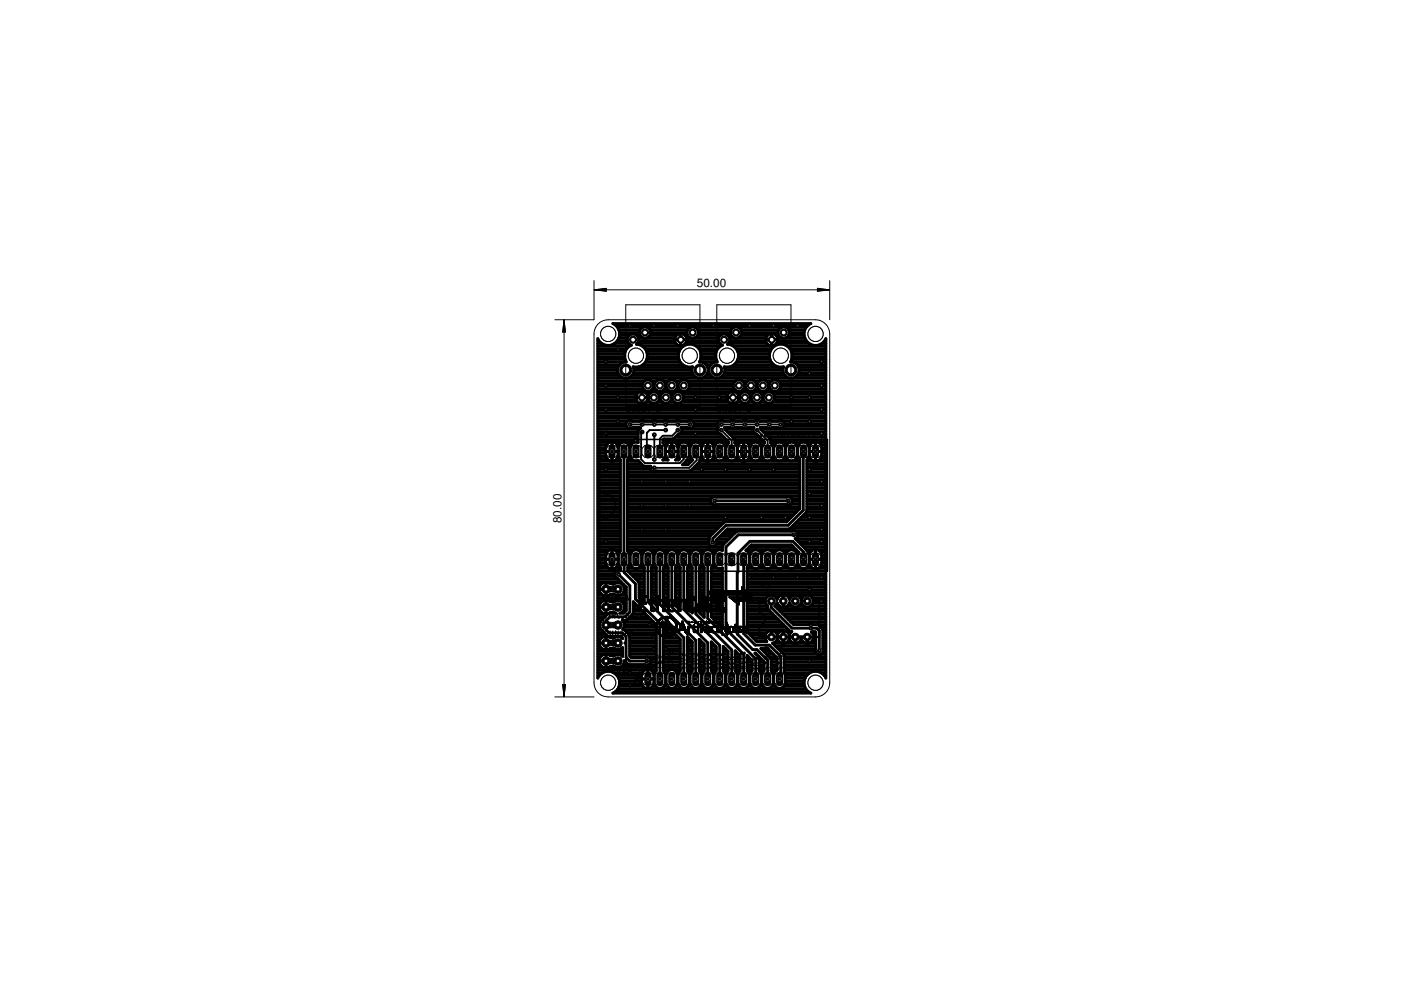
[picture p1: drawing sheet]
<svg xmlns="http://www.w3.org/2000/svg" width="297mm" height="210mm" viewBox="0 0 297 210" stroke-linecap="round" stroke-linejoin="round" font-family="sans-serif">
<defs><g id="words">
<g font-size="2.5">
<text x="147.7" y="60.9">50.00</text>
<text x="119" y="111" transform="rotate(-90 119 111)">80.00</text>
</g>
</g></defs>
<path d="M128.8 124.3h.8v1.2h-.8zM128.8 128.1h.8v1.2h-.8zM128.8 131.9h.8v1.2h-.8zM128.8 135.7h.8v1.2h-.8zM128.8 139.6h.8v1.1h-.8zM129.9 124.3h.8v1.2h-.8zM129.9 128.1h.8v1.2h-.8zM129.9 131.9h.8v1.2h-.8zM129.9 135.7h.8v1.2h-.8zM129.9 139.6h.8v1.1h-.8z" fill="#000" stroke="#000" stroke-width=".21"/>
<g fill="none" stroke="#000" stroke-width=".61">
<path d="M126.7 71.8a2.42 2.42 0 0 0 4 .7 2.42 2.42 0 0 0-.8-3.9h42a2.42 2.42 0 0 0-.7 3.9 2.42 2.42 0 0 0 3.9-.7v72a2.42 2.42 0 0 0-3.9-.8 2.42 2.42 0 0 0 .7 4h-42a2.42 2.42 0 0 0 .8-4 2.42 2.42 0 0 0-4 .8zM126.7 76.8h5.5M126.7 73.4h6.8M126.7 79.6h4.7M126.7 79h4.3M126.7 78.5h4.2M126.7 77.9h4.3M126.7 77.3h4.7M126.7 76.2h5.8M126.7 75.6h5.7M126.7 75.1h5.7M126.7 74.5h5.9"/>
<path d="M126.7 73.9h6.2M126.7 72.8h.8M126.7 72.2h.3M130.3 72.8h3M130.4 68.8h41.1M130.9 72.2h2.1M130.9 69.4h5.4M131.2 71.6h1.9M131.2 70h4.5M131.3 71.1h2.2M131.3 70.5h4.3M133 72.3a1.23 1.23 0 0 1 1.2-1.5 1.23 1.23 0 0 1 1.2 1.5"/>
<path d="M133 72.3l.2 .4 .7 .5-.4 .2M133.5 73.4a2.44 2.44 0 0 0-.7 3.3 1.74 1.74 0 0 0-1.9 1.5 1.74 1.74 0 0 0 1.4 2M133.9 79.6h13.2M134.3 79h12.5M134.3 77.9h12.5M134.4 78.5h12.3M135 71.1h.7M135.1 72.8h8.2M135.4 71.6h1M135.4 72.3l-.5 .7 1.3 .4M135.4 72.2h7.6M136.2 73.4h8.7"/>
<path d="M136.2 73.4a2.48 2.48 0 0 1 .7 3.4M136.3 77.3h8.5M136.8 73.9h7.5M136.9 76.8h7.3M136.9 76.8a2.4 2.4 0 0 1-2.7 1 1.69 1.69 0 0 1-1.2 2.4M137.1 74.5h6.9M137.1 76.2h6.9M137.1 71.6h6M137.2 69.4h9.2M137.2 75.6h6.6M137.2 75.1h6.6M137.8 71.1h5.6"/>
<path d="M137.8 70h8M138 70.5h7.6M143 72h2.6M144.2 76.8a2.4 2.4 0 0 0 2.6 1 1.69 1.69 0 0 0 1.3 2.4M144.2 73.3a1.32 1.32 0 0 1-1-2 1.32 1.32 0 0 1 2.2 0 1.32 1.32 0 0 1-1 2M144.3 70.7v2.6M144.3 72.8h.1M144.3 72.2h.1M144.3 71.6h.1M144.3 71.1h.1M145.2 71.1h.6M145.4 72.8h7.2"/>
<path d="M145.6 71.6h.9M145.6 72.2h6.7M147.2 71.6h5.2M147.3 69.4h8.3M147.6 73.4h5.2M147.6 73.4a2.44 2.44 0 0 1 .7 3.3 1.74 1.74 0 0 1 1.9 1.5 1.74 1.74 0 0 1-1.5 2M147.6 73.4a2.46 2.46 0 0 0-3.1 .3 2.46 2.46 0 0 0-.3 3.1M147.9 71.1h4.9M147.9 70h7.1M148.1 70.5h6.8M148.2 73.9h4M148.5 74.5h3.4"/>
<path d="M148.5 76.2h3.3M148.7 75.6h3M148.7 75.1h3M148.8 76.8h2.8M149.7 79.6h1M149.7 77.3h1M150 79h.3M150.1 77.9h.2M150.1 78.5h.2M152.3 72.3a1.23 1.23 0 0 1 1.2-1.5 1.23 1.23 0 0 1 1.2 1.5M152.3 72.3l.2 .4 .7 .5-.4 .2M152.8 73.4a2.44 2.44 0 0 0-.7 3.3 1.74 1.74 0 0 0-1.9 1.5 1.74 1.74 0 0 0 1.4 2"/>
<path d="M153.2 79.6h13.2M153.6 79h12.5M153.6 77.9h12.5M153.7 78.5h12.3M154.3 71.1h.7M154.5 72.8h8.1M154.7 71.6h1M154.7 72.3l-.5 .7a2.4 2.4 0 0 1 2 3.8M154.7 72.2h7.6M155.5 73.4h8.7M155.6 77.3h8.5M156.1 73.9h7.5"/>
<path d="M156.2 76.8h7.3M156.2 76.8a2.38 2.38 0 0 1-2.6 1 1.72 1.72 0 0 1-1.3 2.4M156.4 74.5h6.9M156.4 76.2h6.9M156.4 71.6h6M156.5 69.4h9.2M156.5 75.6h6.7M156.5 75.1h6.7M157.1 71.1h5.6M157.1 70h8M157.3 70.5h7.7M162.3 72h2.6"/>
<path d="M163.5 73.3a1.32 1.32 0 0 1-1-2 1.32 1.32 0 0 1 2.2 0 1.32 1.32 0 0 1-1 2M163.5 76.8a2.4 2.4 0 0 0 2.6 1 1.69 1.69 0 0 0 1.3 2.4M163.6 70.7v2.6M163.6 72.8h.1M163.6 72.2h.1M163.6 71.6h.1M163.6 71.1h.1M164.2 73.4l.9-.4h.9l.9 .4M164.2 73.4a2.48 2.48 0 0 0-.7 3.4M164.5 71.1h.6M164.7 72.8h6.8M164.9 71.6h.9"/>
<path d="M164.9 72.2h6M166.5 71.6h4.2M166.6 69.4h4.3M166.9 73.4h8.2M166.9 73.4a2.47 2.47 0 0 1 .7 3.3 1.74 1.74 0 0 1 1.9 1.5 1.74 1.74 0 0 1-1.4 2M167.2 71.1h3.3M167.2 70h3.4M167.4 70.5h3.1M167.5 73.9h7.6M167.8 74.5h7.3M167.8 76.2h7.3M168 75.6h7.1"/>
<path d="M168 75.1h7.1M168.1 76.8h7M169 79.6h6.1M169 77.3h6.1M169.3 79h5.8M169.4 77.9h5.7M169.4 78.5h5.7M174.3 72.8h.8M174.9 72.2h.2M126.7 80.2h48.4M126.7 83h9.1M126.7 97.8h2.9"/>
<path d="M126.7 99.5h4.8M126.7 98.9h4.8M126.7 98.4h4.8M126.7 97.2h2M126.7 96.6h1.7M126.7 96.1h1.7M126.7 95.5h1.7M126.7 95h1.7M126.7 94.4h1.9M126.7 93.8h2.4M126.7 93.2h8.6M126.7 92.7h8.6"/>
<path d="M126.7 92.1h8.6M126.7 91.5h8.6M126.7 91h8.9M126.7 90.4h6.1M126.7 89.8h6M126.7 89.3h6.4M126.7 88.7h48.4M126.7 88.1h48.4M126.7 87.6h48.4M126.7 87h48.4M126.7 86.4h48.4M126.7 85.9h48.4"/>
<path d="M126.7 85.3h8.6M126.7 84.7h8.2M126.7 84.2h8.1M126.7 83.6h8.3M126.7 82.4h9.7M126.7 81.9h9.5M126.7 81.3h9.5M126.7 80.8h10M128.4 95.7h2.7M129.8 93.6v4.2M129.8 97.2h.1M129.8 96.6h.1"/>
<path d="M129.8 96.1h.1M129.8 95.5h.1M129.8 95h.1M129.8 94.4h.1M129.8 93.8h.1M129.9 97.8h1.6M130.4 93.8h1.5M130.8 97.2h.5M130.9 94.4h.3M131.1 94.8a1.32 1.32 0 0 0-1.3-1.2 1.32 1.32 0 0 0-1.4 1.2v1.8a1.32 1.32 0 0 0 1.4 1.2 1.32 1.32 0 0 0 1.3-1.2M131.1 96.6h.1M131.1 96.1h.1"/>
<path d="M131.1 95.5h.1M131.1 95h.1M132.3 95.7v25.7l2.4 2.4v3.2l5.2 5.1v11.9M132.7 89.8a.84 .84 0 0 0 .4 .9 .84 .84 0 0 0 1-.1h1.5l.2 .2a.8 .8 0 0 0-.5 1v2M132.7 93.8h1.7M133 97.8h2.4M133 99.5h4.9M133 98.9h4.9M133 98.4h3M133.3 97.2h.5M133.3 94.4h.5M133.5 96.6h.1"/>
<path d="M133.5 96.1h.1M133.5 95.5h.1M133.5 95h.1M134 89.3h1.7M134.8 84.3h2.6M135 83.6a1.31 1.31 0 0 0 .2 1.7 1.31 1.31 0 0 0 1.7 0M135.2 93.8h.1M135.3 93.8a1.22 1.22 0 0 0-1.7 .9v2a1.22 1.22 0 0 0 1.7 .9l1.1 1.1 1.6 .1a.84 .84 0 0 0 .2 1.1 .84 .84 0 0 0 1.1-.1l7.2-.1 1.9-2v-.4l.3-.6v-2a1.24 1.24 0 0 0-1.2-1 1.24 1.24 0 0 0-1.2 1v2l.6 .8-1 1h-1.2l1.3-1.3 .2-.5v-2a1.24 1.24 0 0 0-1.2-1 1.24 1.24 0 0 0-1.2 1v2l.3 .6-.3 .2h-.6l.4-.3 .2-.6M135.7 89.3h-1.6a.84 .84 0 0 0-1.4 .5M135.7 89.3l.3-.2 .6 .2M136.1 83v2.6M136.1 85.3h.1"/>
<path d="M136.1 84.7h.1M136.1 84.2h.1M136.1 83.6h.1M136.4 83h18.7M136.4 83a1.3 1.3 0 0 0-1.4 .6M136.4 83l.8 .6M136.6 89.3h1.7M136.7 80.7a1.24 1.24 0 0 0-.3 1.7M136.7 80.7l.4-.1 .9 .1M136.9 85.3h1M137.2 83.6h.4M137.2 83.6a1.31 1.31 0 0 1-.3 1.7"/>
<path d="M137.3 84.7h.2M137.4 84.2h.1M138 80.7a1.23 1.23 0 0 1 .2 1.9 1.23 1.23 0 0 1-1.8-.2M138 80.8h1.2M138.3 89.3l.3-.2 .6 .2M138.4 82.4h.5M138.5 81.3h.3M138.6 81.9h.1M139.2 89.3h1.5M139.2 80.7l.5-.1 .9 .1M139.2 80.7a1.27 1.27 0 0 0-.3 1.7M139.3 85.3h1.2"/>
<path d="M139.6 83.6h.6M139.8 84.7h.2M139.8 84.2h.2M140.5 93.9h.1M140.5 93.8h1.3M140.6 80.7a1.24 1.24 0 0 1 .2 1.9 1.24 1.24 0 0 1-1.9-.2M140.6 93.9l.5 .8v2l-.2 .5-.4 .3h1.1l-.3-.3-.2-.6M140.6 80.8h1.2M140.6 93.2h13.5M140.7 89.3l.3-.2 .6 .2M140.9 97.2h.5M140.9 82.4h.5"/>
<path d="M141 94.4h.3M141 81.3h.3M141.1 81.9h.1M141.1 95.7h2.7M141.1 96.6h.1M141.1 96.1h.1M141.1 95.5h.1M141.1 95h.1M141.6 89.3h1.7M141.8 80.7l.4-.1 .9 .1M141.8 80.7a1.27 1.27 0 0 0-.4 1.7M141.9 85.3h1.1"/>
<path d="M142.2 83.6h.5M142.3 84.7h.3M142.4 84.2h.1M142.4 93.6v2.1M142.4 95.5h.1M142.4 95h.1M142.4 94.4h.1M142.4 93.8h.1M143.1 93.8h1.5M143.1 80.7a1.24 1.24 0 0 1 .2 1.9 1.24 1.24 0 0 1-1.9-.2M143.1 93.8a1.34 1.34 0 0 0-2 1M143.1 93.8l.5 .5 .2 .5"/>
<path d="M143.1 80.8h1.2M143.2 92.7h10.3M143.3 89.3l.3-.2 .6 .2M143.4 82.4h.6M143.5 97.2h.5M143.6 81.3h.3M143.6 94.4h.3M143.6 81.9h.2M143.7 96.6h.1M143.7 92.1h9.2M143.8 96.1h.1M143.8 95.5h.1"/>
<path d="M143.8 95h.1M144 82.4a1.24 1.24 0 0 0 2 0M144.2 89.3h1.6a.84 .84 0 0 1 1.4 .5M144.2 89.3h1.7M144.3 80.7l.4-.1 1 .1M144.3 80.7a1.27 1.27 0 0 0-.3 1.7M144.4 85.3h10.2M144.5 91.5h7.6M144.6 91h7.5M144.7 83.6h9.6M144.8 84.7h9.4M144.9 98.4h1.1"/>
<path d="M144.9 84.2h9.2M145.4 93.8h1.7M145.5 97.8h1.1M145.7 80.7a1.24 1.24 0 0 1 .3 1.7M145.7 80.8h10.3M146 97.2h.5M146 82.4h9.7M146 94.4h.5M146.1 81.3h9.5M146.2 81.9h9.3M146.2 96.6h.1M146.2 96.1h.1"/>
<path d="M146.2 95.5h.1M146.2 95h.1M146.7 99.5h22.9M146.8 89.3h5.6M147.1 90.4h5.1M147.2 89.8a.84 .84 0 0 1-.4 .9 .84 .84 0 0 1-1-.1h-1.4a.85 .85 0 0 1 .1 .9 .85 .85 0 0 1-.7 .6l-1.1 .9h-1.9l-.3 .3v.6M147.2 89.8h4.9M147.3 98.9h22.3M147.9 98.4h21.7M147.9 93.8h1.5M148.4 97.8h1.5M148.5 97.2h.5"/>
<path d="M148.6 94.4h.3M148.7 96.6a1.32 1.32 0 0 0 1.4 1.2 1.32 1.32 0 0 0 1.3-1.2M148.7 95.7h2.7M148.7 94.8a1.32 1.32 0 0 1 1.4-1.2 1.32 1.32 0 0 1 1.3 1.2M148.7 96.6h.1M148.7 96.1h.1M148.7 95.5h.1M148.7 95h.1M150.1 93.6v4.2M150.1 97.2h.1M150.1 96.6h.1M150.1 96.1h.1"/>
<path d="M150.1 95.5h.1M150.1 95h.1M150.1 94.4h.1M150.1 93.8h.1M150.2 97.8h7.3M150.7 93.8h1.5M151.2 97.2h.4M151.2 94.4h.3M151.4 96.6h.1M151.4 96.1h.1M151.4 95.5h.1M151.4 95h.1"/>
<path d="M151.6 94.3a1.22 1.22 0 0 1 1.2-.6 1.22 1.22 0 0 1 1 1v2a1.23 1.23 0 0 1-1.2 1 1.23 1.23 0 0 1-1.2-1v-2zM152.1 89.8v.4l.2 .4a.85 .85 0 0 0-.2 .9 .85 .85 0 0 0 .7 .6l1.7 1.6v.2M152.4 89.3l.4-.2 .6 .2M152.4 89.3l-.3 .5M153 93.8h1.5M153.4 89.3h1.5M153.4 89.3h1.4a.77 .77 0 0 1 1.1 0h1.5a.77 .77 0 0 1 1.1 0h1.5M153.6 97.2h.6M153.7 94.4h.4M153.8 91h5.9M153.8 96.6h.1M153.8 96.1h.1"/>
<path d="M153.8 95.5h.1M153.8 95h.1M154.1 84.3h2.6M154.2 91.5h5.5M154.3 83.6a1.31 1.31 0 0 1 2.2 0M154.3 83.6a1.28 1.28 0 0 0 .3 1.7M154.5 93.9h.1M154.6 85.3a1.27 1.27 0 0 0 1.7 0M154.7 92.1h5.8M155.3 92.7h5.8M155.4 83v2.6M155.4 85.3h.1"/>
<path d="M155.4 84.7h.1M155.4 84.2h.1M155.4 83.6h.1M155.7 83h19.4M155.7 82.4a1.23 1.23 0 0 0 2 0M155.8 93.2h5.8M155.8 93.3v.6l.4 .4 .1 .4v2a1.23 1.23 0 0 1-1.2 1 1.23 1.23 0 0 1-1.2-1v-2l.2-.4 .4-.4M155.8 93.8h1.2M155.8 89.3h1.7M156 80.7l.4-.1 1 .1M156 80.7a1.22 1.22 0 0 0-.3 1.7M156.1 97.2h.5"/>
<path d="M156.2 94.4h.3M156.3 85.3h.9M156.3 96.6h.1M156.3 96.1h.1M156.3 95.5h.1M156.3 95h.1M156.4 95.7h2.6M156.5 83.6a1.31 1.31 0 0 1-.2 1.7M156.5 83.6h.5M156.6 84.7h.2M156.7 84.2h.1M156.8 94a1.33 1.33 0 0 1 2.2 .8v1.8a1.32 1.32 0 0 1-1.3 1.2 1.32 1.32 0 0 1-1.3-1.2v-1.9z"/>
<path d="M157.4 80.7a1.22 1.22 0 0 1 .3 1.7M157.4 80.8h1.1M157.7 93.6v4.2M157.7 97.2h.1M157.7 96.6h.1M157.7 96.1h.1M157.7 95.5h.1M157.7 95h.1M157.7 94.4h.1M157.7 93.8h.1M157.7 82.4h.5M157.8 81.3h.3"/>
<path d="M157.8 97.8h11.8M157.9 81.9h.1M158.2 82.4a1.23 1.23 0 0 0 2 0M158.3 93.8h1.5M158.4 89.3h1.6M158.5 80.7l.5-.1 .9 .1M158.5 80.7a1.22 1.22 0 0 0-.3 1.7M158.6 85.3h1.2M158.8 97.2h.4M158.9 94.4h.2M158.9 83.6h.6M159 96.6h.1"/>
<path d="M159 96.1h.1M159 95.5h.1M159 95h.1M159.1 84.7h.3M159.1 84.2h.2M159.2 94.3a1.24 1.24 0 0 1 1.2-.6 1.24 1.24 0 0 1 1 1v2a1.23 1.23 0 0 1-1.2 1 1.23 1.23 0 0 1-1.2-1v-2zM159.9 80.7a1.27 1.27 0 0 1 .3 1.7M159.9 80.8h1.2M160 89.3l.4-.2 .6 .2M160.2 82.4h.5M160.3 81.3h.3M160.4 81.9h.1"/>
<path d="M160.6 93.8h1.5M161 89.3h1.6M161.1 80.7l.4-.1 .9 .1M161.1 80.7a1.23 1.23 0 0 0-.3 1.9 1.23 1.23 0 0 0 1.9 0 1.23 1.23 0 0 0-.3-1.9M161.2 97.2h.6M161.2 85.3h1.1M161.3 94.4h.4M161.4 91h13.7M161.4 96.6h.1M161.4 96.1h.1M161.4 95.5h.1M161.4 95h.1"/>
<path d="M161.5 83.6h.5M161.6 84.7h.3M161.7 84.2h.1M161.8 91.5h13.3M162.3 92.1h12.8M162.4 80.8h1.2M162.6 89.3l.3-.2 .7 .2M162.8 82.4h.5M162.9 81.3h.3M162.9 92.7h12.2M162.9 81.9h.2M163.4 93.2h11.7"/>
<path d="M163.4 93.8h1.5M163.6 89.3h1.4M163.6 80.7l.4-.1 1 .1M163.6 80.7a1.27 1.27 0 0 0-.3 1.7M163.7 97.2h.6M163.7 85.3h11.4M163.8 94.4h.4M164 96.6h.1M164 96.1h.1M164 95.5h.1M164 95h.1M164 83.6h11.1"/>
<path d="M164.1 84.7h11M164.2 84.2h10.9M164.3 94.3a1.24 1.24 0 0 1 1.2-.6 1.24 1.24 0 0 1 1 1v2a1.24 1.24 0 0 1-1.2 1 1.24 1.24 0 0 1-1.2-1v-2zM165 80.7a1.24 1.24 0 0 1 .2 1.9 1.24 1.24 0 0 1-1.9-.2M165 80.8h10.1M165 89.3l.4-.2 .6 .2M165.3 82.4h9.8M165.4 81.3h9.7M165.5 81.9h9.6M165.7 93.8h1.7M166 89.3l.4 .5M166 89.3h9.1"/>
<path d="M166.3 97.2h.5M166.3 90.4h8.8M166.3 94.4h.5M166.4 89.8a.86 .86 0 0 1-.4 .9 .86 .86 0 0 1-1-.1h-1.3a.77 .77 0 0 1-1.1 0h-1.4l.2 .5 1.9 1.9 .1 .9 .6 .8v2a1.24 1.24 0 0 1-1.3 1 1.24 1.24 0 0 1-1.2-1v-2l.6-.8v-.2l-1.7-1.6a.86 .86 0 0 1-.7-.6 .86 .86 0 0 1 .2-.9h-1.4a.77 .77 0 0 1-1.1 0h-1.5a.77 .77 0 0 1-1.1 0h-1.2l.2 .5 2 2.2M166.4 89.8h8.7M166.5 96.6h.1M166.5 96.1h.1M166.5 95.5h.1M166.5 95h.1M166.8 94.3a1.24 1.24 0 0 1 1.3-.6 1.24 1.24 0 0 1 .9 1v2a1.24 1.24 0 0 1-1.2 1 1.24 1.24 0 0 1-1.2-1v-2zM168.2 93.8h1.8M168.8 97.2h.6"/>
<path d="M168.9 94.4h.4M169 96.6h.1M169 96.1h.1M169 95.5h.1M169 95h.1M170.4 95.7l-.1 12.5-3.2 3.2h-13.2l-2.8 2.8v.8M170.8 93.8h1.5M171.1 97.8h1.6M171.1 99.5h4M171.1 98.9h4M171.1 98.4h4M171.3 97.2h.5"/>
<path d="M171.4 94.4h.3M171.6 94.8a1.33 1.33 0 0 1 1.3-1.2 1.33 1.33 0 0 1 1.3 1.2v1.8a1.33 1.33 0 0 1-1.3 1.2 1.33 1.33 0 0 1-1.3-1.2M171.6 95.7h2.6M171.6 96.6h.1M171.6 96.1h.1M171.6 95.5h.1M171.6 95h.1M172.9 93.6v4.2M172.9 97.2h.1M172.9 96.6h.1M172.9 96.1h.1M172.9 95.5h.1"/>
<path d="M172.9 95h.1M172.9 94.4h.1M172.9 93.8h.1M173.1 97.8h2M173.5 93.8h1.6M174 97.2h1.1M174.1 94.4h1M174.2 96.6h.9M174.2 96.1h.9M174.2 95.5h.9M174.2 95h.9M126.7 112.5h4.8"/>
<path d="M126.7 116.5h2.7M126.7 119.9h1.9M126.7 119.4h1.7M126.7 118.8h1.7M126.7 118.2h1.7M126.7 117.7h1.7M126.7 117.1h2M126.7 116h4.8M126.7 115.4h4.8M126.7 114.8h4.8M126.7 114.3h4.8M126.7 113.7h4.8"/>
<path d="M126.7 113.1h4.8M126.7 112h4.8M126.7 111.4h4.8M126.7 110.8h4.8M126.7 110.3h4.8M126.7 109.7h4.8M126.7 109.1h4.8M126.7 108.6h4.8M126.7 108h4.8M126.7 107.4h4.8M126.7 106.9h4.8M126.7 106.3h4.8"/>
<path d="M126.7 105.7h4.8M126.7 105.2h4.8M126.7 104.6h4.8M126.7 104h4.8M126.7 103.5h4.8M126.7 102.9h4.8M126.7 102.3h4.8M126.7 101.8h4.8M126.7 101.2h4.8M126.7 100.6h4.8M126.7 100.1h4.8M128.4 118.6h2.7"/>
<path d="M129.4 116.5a1.27 1.27 0 0 0-1 1.2v1.7a1.32 1.32 0 0 0 1.4 1.3 1.32 1.32 0 0 0 1.3-1.3M129.4 116.5h.6M129.8 116.5v4.1M129.8 119.9h.1M129.8 119.4h.1M129.8 118.8h.1M129.8 118.2h.1M129.8 117.7h.1M129.8 117.1h.1M130 116.5l.7 .4 .4 .8M130.1 116.5h1.4M130.9 117.1h.4"/>
<path d="M130.9 119.9h.3M131.1 119.4h.1M131.1 118.8h.1M131.1 118.2h.1M131.1 117.7h.1M133 112.5h18.7M133 116.5h20.2M133 116h20.2M133 115.4h17.4M133 114.8h17.3M133 114.3h17.4M133 113.7h17.6"/>
<path d="M133 113.1h18.1M133 112h19.3M133 111.4h19.8M133 110.8h20.4M133 110.3h34.2M133 109.7h34.7M133 109.1h35.3M133 108.6h35.8M133 108h36.4M133 107.4h36.6M133 106.9h18M133 106.3h17.7"/>
<path d="M133 105.7h17.8M133 105.2h36.6M133 104.6h36.6M133 104h36.6M133 103.5h36.6M133 102.9h36.6M133 102.3h36.6M133 101.8h36.6M133 101.2h36.6M133 100.6h36.6M133 100.1h36.6M133.3 117.1h.5"/>
<path d="M133.3 119.9h.5M133.5 119.4h.1M133.5 118.8h.1M133.5 118.2h.1M133.5 117.7h.1M133.8 117.1a1.24 1.24 0 0 1 1.3-.5 1.24 1.24 0 0 1 .9 1v2a1.24 1.24 0 0 1-1.2 1 1.24 1.24 0 0 1-1.2-1v-2zM135.8 117.1h.6M135.9 119.9h.4M136 119.4h.1M136 118.8h.1M136 118.2h.1M136 117.7h.1"/>
<path d="M137.4 118.6v9l7.6 7.6v8.8M138.4 117.1h.5M138.4 119.9h.4M138.6 119.4h.1M138.6 118.8h.1M138.6 118.2h.1M138.6 117.7h.1M139.9 118.6v9.5l7.6 7.7v8.2M140.9 117.1h.5M141 119.9h.4M141.1 119.4h.1M141.1 118.8h.1"/>
<path d="M141.1 118.2h.1M141.1 117.7h.1M142.4 118.6v10.1l7.7 7.6v7.7M143.4 117.1h.6M143.5 119.9h.4M143.7 119.4h.1M143.7 118.8h.1M143.7 118.2h.1M143.7 117.7h.1M145 118.6v10.6l7.6 7.6v7.2M146 117.1h.5M146 119.9h.5"/>
<path d="M146.2 119.4h.1M146.2 118.8h.1M146.2 118.2h.1M146.2 117.7h.1M147.5 118.6h.1M147.5 118.6v11.6l7.6 7.6v6.2M148.5 117.1h.6M148.6 119.9h.4M148.7 119.4h.1M148.7 118.8h.1M148.7 118.2h.1M148.7 117.7h.1"/>
<path d="M150.1 118.6v12.5l7.6 7.6v5.3M150.3 114.8a.87 .87 0 0 0 .8 1 .87 .87 0 0 0 .9-1M150.8 105.7a.84 .84 0 0 1 1.1-.3h14.8a.86 .86 0 0 1 1.3 .8 .86 .86 0 0 1-1.3 .7h-14.8a.86 .86 0 0 1-1-.1 .86 .86 0 0 1-.1-1.1zM151.1 117.1h.5M151.1 119.9h.4M151.3 119.4h.1M151.3 118.8h.1M151.3 118.2h.1M151.3 117.7h.1M151.5 106.2h15.6M151.9 115.4h1.5M152 114.8h2"/>
<path d="M152.1 114.3h2.5M152.6 118.6h-.1M152.7 113.7h2.5M153.2 113.1h2.5M153.8 112.5h14.3M153.9 117.3h.1M157.7 118.6v15.7l2.4 2.5h3l2.4 2.4v4.5l-.2 .3M158.3 116.5h10.5M158.7 117.1h.5M158.7 119.9h.5M158.9 116h9.3M158.9 119.4h.1"/>
<path d="M158.9 118.8h.1M158.9 118.2h.1M158.9 117.7h.1M159.2 117.1a1.24 1.24 0 0 1 1.2-.5 1.24 1.24 0 0 1 1 1v2a1.23 1.23 0 0 1-1.2 1 1.23 1.23 0 0 1-1.2-1v-2zM161.2 117.1h.5M161.3 119.9h.4M161.4 119.4h.1M161.4 118.8h.1M161.4 118.2h.1M161.4 117.7h.1M161.7 117.1a1.24 1.24 0 0 1 1.3-.5 1.24 1.24 0 0 1 1 1v2a1.24 1.24 0 0 1-1.3 1 1.24 1.24 0 0 1-1.2-1v-2zM163.7 117.1h.6"/>
<path d="M163.8 119.9h.4M164 119.4h.1M164 118.8h.1M164 118.2h.1M164 117.7h.1M164.3 117.1a1.24 1.24 0 0 1 1.2-.5 1.24 1.24 0 0 1 1 1v2a1.24 1.24 0 0 1-1.2 1 1.24 1.24 0 0 1-1.2-1v-2zM166.3 117.1h.5M166.3 119.9h.5M166.5 119.4h.1M166.5 118.8h.1M166.5 118.2h.1M166.5 117.7h.1"/>
<path d="M166.8 117.1a1.24 1.24 0 0 1 1.3-.5 1.24 1.24 0 0 1 .9 1v2a1.24 1.24 0 0 1-1.2 1 1.24 1.24 0 0 1-1.2-1v-2zM167.6 112h7.5M167.6 106.9h2M167.9 105.7h1.7M168 106.3h1.6M168.1 111.4h7M168.3 113.4h-11.8l-2.6 2.6v17.4l6.3 6.3v4.3M168.5 112.5a.87 .87 0 0 1 .7 .8 .87 .87 0 0 1-.6 .9l2.8 2.9 .2 .5v2a1.24 1.24 0 0 1-1.2 1 1.24 1.24 0 0 1-1.3-1v-2l.3-.5M168.7 114.3h6.4M168.7 110.8h6.4M168.8 117.1h.6M168.9 119.9h.4"/>
<path d="M169 119.4h.1M169 118.8h.1M169 118.2h.1M169 117.7h.1M169.1 113.7h6M169.1 113.1h6M169.2 114.8h5.9M169.3 110.3h5.8M169.4 117.1l-1.6-1.6h-8.5l-1.2 1.2 .6 .4 .2 .5v2l-.5 .7v13.7l2 2h2.2a1.36 1.36 0 0 1 .2-2.1 1.36 1.36 0 0 1 2 .7 1.35 1.35 0 0 1 1.3-.9 1.35 1.35 0 0 1 1.2 .9l.6-.7-.4-.1-4.6-4.6-.1-.8a1.24 1.24 0 0 1-.3-1.7M169.8 115.4h5.3M169.8 109.7h5.3M170.3 116h4.8"/>
<path d="M170.4 118.6v-1.6l-2.3-2.2h-9.1l-2.5 2.5v3.9l-.2 .2v13l3.3 3.3h.9l2.3 2.3v4M170.4 109.1h4.7M170.9 116.5h1.7M170.9 108.6l.2-.3v-10.8l.5-.8v-2a1.24 1.24 0 0 0-1.2-1 1.24 1.24 0 0 0-1.3 1v2l.5 .7v10.5l-2.8 2.7h-13l-.3 .1-3 3-.2 1.1M170.9 108.6l-3.6 3.5h-13.1l-2.3 2.4 .1 .3M171 108.6h4.1M171.1 108h4M171.1 107.4h4M171.1 106.9h4M171.1 106.3h4M171.1 105.7h4M171.1 105.2h4"/>
<path d="M171.1 104.6h4M171.1 104h4M171.1 103.5h4M171.1 102.9h4M171.1 102.3h4M171.1 101.8h4M171.1 101.2h4M171.1 100.6h4M171.1 100.1h4M171.4 117.1h.4M171.4 119.9h.3M171.6 118.6h2.6"/>
<path d="M171.6 119.4h.1M171.6 118.8h.1M171.6 118.2h.1M171.6 117.7h.1M172.6 116.5h.6M172.6 116.5a1.32 1.32 0 0 0-1 1.2M172.9 116.5v4.1M172.9 119.9h.1M172.9 119.4h.1M172.9 118.8h.1M172.9 118.2h.1M172.9 117.7h.1"/>
<path d="M172.9 117.1h.1M173.2 116.5a1.32 1.32 0 0 1 1 1.2v1.7a1.33 1.33 0 0 1-1.3 1.3 1.33 1.33 0 0 1-1.3-1.3M173.2 116.5h1.9M174 117.1h1.1M174.1 119.9h1M174.2 117.7h.9M174.2 119.4h.9M174.2 118.8h.9M174.2 118.2h.9M175.1 112.5l-18.7 .1-.3 .1-2.8 2.8-.1 1.2a1.19 1.19 0 0 0-1.8 .9v2a1.21 1.21 0 0 0 1.8 .8v12.8l-2.4-2.4v-10.5l.5-.7v-2a1.24 1.24 0 0 0-1.2-1 1.24 1.24 0 0 0-1.3 1v2l.5 .7v10.6l-1-1v-9.6l.4-.7v-2a1.24 1.24 0 0 0-1.2-1 1.24 1.24 0 0 0-1.2 1v2l.5 .7v9.7l-1.1-1.1v-8.6l.5-.7v-2a1.24 1.24 0 0 0-1.2-1 1.24 1.24 0 0 0-1.2 1v2l.4 .7 .1 9.1-1.1-1v-8.1l.5-.7v-2a1.24 1.24 0 0 0-1.3-1 1.24 1.24 0 0 0-1.2 1v2l.5 .7v8.6l-1-1.1v-7.5l.4-.7v-2a1.24 1.24 0 0 0-1.2-1 1.24 1.24 0 0 0-1.2 1v2l.4 .7 .1 8.1-1.1-1.1M126.7 134.1h1.3M126.7 130.2h1.5"/>
<path d="M126.7 139.8h.4M126.7 139.3h.6M126.7 138.7h5.3M126.7 138.1h5.3M126.7 137.5h1M126.7 137h.5M126.7 136.4h.3M126.7 135.8h.4M126.7 135.3h.8M126.7 134.7h1.9M126.7 133.6h.9M126.7 133h.5"/>
<path d="M126.7 132.4h.4M126.7 131.9h.6M126.7 131.3h1.1M126.7 130.7h1.6M126.7 129.6h.6M126.7 129h.4M126.7 128.5h.3M126.7 127.9h.6M126.7 127.3h1.4M126.7 126.7h6.1M126.7 126.2h1.1M126.7 125.6h.5"/>
<path d="M126.7 125.1h.3M126.7 124.5h.4M126.7 123.9h.7M126.7 123.3h4.9M126.7 122.8h4.4M126.7 122.2h3.7M126.7 121.6h3.6M126.7 121.1h3.9M126.7 120.5h2.5M127 124.9h2.4M127 128.7h2.4M127 136.3l2.4 .1"/>
<path d="M127 125a1.47 1.47 0 0 1 .8-1.4 1.47 1.47 0 0 1 1.6 .2l.8 .1a1.37 1.37 0 0 1 1.8 .1 1.37 1.37 0 0 1 0 1.9 1.37 1.37 0 0 1-1.8 .1l-1 .2M127 125l.2 .7 .5 .5M127.1 139.8a1.46 1.46 0 0 0 .6 1.6 1.46 1.46 0 0 0 1.7-.1l.8-.1 .5 .3M127.7 133.7h.1M127.7 126.2l.7 .2 .8-.2M127.7 133.7l1 1.1 .3 .1h2.6l.4 .4M128.5 123.5v.4M128.5 124.9h.1M128.5 127.3v.4M128.5 128.7h.1M128.5 134.9v.4M128.5 136.3v.1"/>
<path d="M128.5 137.4v.4M128.5 138.7v.4M128.5 132.5h.7M128.5 127.7h.1M128.5 135.3h.1M128.5 137.4h.1M128.5 123.9h.1M128.5 137.5h.1M128.5 127.3h.1M128.5 126.2h.1M128.5 126v.4M128.5 129.8v.4"/>
<path d="M128.7 130.2h.2M128.9 127.3h3.9M129.2 126.2h1.3M129.2 124.9h.1M129.2 128.7h.1M129.2 136.3v.1M129.3 137.5h1.1M129.4 124.9h.1M129.8 120.5h.1M129.9 135.3h.3M130.3 132.5h.7M130.3 124.9h.7"/>
<path d="M130.3 120.5h1.3M130.7 121.1l.3-.2 .6 .1v-.6l-.5-.8v-2l.4-.8v-19.3l-.4-.8v-2a1.24 1.24 0 0 1 1.2-1 1.24 1.24 0 0 1 1.2 1v2l-.5 .8v19.3l.5 .8v2l-.4 .6v.9M130.7 121.1a.85 .85 0 0 0-.4 .8 .85 .85 0 0 0 .6 .7l1.9 1.9M131.1 121.8l2.4 2.4v5.6l-1 1h-3.2l-.8 .8v1.9l.6 .7h2.8l.8 .8v4.4l.8 .8h3.6M131.5 126.2h1.3M131.7 137.5h.3M131.9 135.3h.1M131.9 123.9h.3M132 135.3v.1a1.27 1.27 0 0 0-1.8-.1l-.8-.1a1.46 1.46 0 0 0-2 .2 1.46 1.46 0 0 0 0 1.9 1.46 1.46 0 0 0 2 .2l.8-.1a1.32 1.32 0 0 0 1.8-.1v1.9a1.29 1.29 0 0 0-1.8-.1l-.8-.1a1.45 1.45 0 0 0-2.3 .8M132.1 129.6h.6M132.1 127.9h.7M132.2 125.6h.6"/>
<path d="M132.2 131.9h6.4M132.3 133h6.8M132.3 124.5h.5M132.4 129h.4M132.4 128.5a1.37 1.37 0 0 0-2.2-.8l-.8-.1a1.46 1.46 0 0 0-2 .1 1.46 1.46 0 0 0 0 2 1.46 1.46 0 0 0 2 .2l.8-.1 .4 .2-1.7 .1-1.1 1.3a1.35 1.35 0 0 0-.1 2.3M132.4 128.5v.5M132.4 132.4h6.7M132.4 128.5h.4M132.4 125.1h.4M132.4 133.6h6.7M132.8 124.5v5l-.6 .5h-.8l.8-.5 .2-.5M133 134.1h6.1"/>
<path d="M133.1 131.3h4.9M133.1 121.1l2.3 2.3M133.1 121.1h3.5M133.1 120.5h1.4M133.4 134.7h5.7M133.5 138.7h5.6M133.5 138.1h5.6M133.5 137.5h5.6M133.5 137h5.6M133.5 136.4h5.6M133.5 135.8h5.6M133.5 135.3h5.6"/>
<path d="M133.6 130.7h3.8M133.7 139.3h5.4M133.7 121.6h2.9M134.2 130.2h2.7M134.2 122.2h2.4M134.3 129.6h2M134.3 129h1.4M134.3 128.5h.8M134.3 127.9h.3M134.8 122.8h1.8M135.2 120.5h1.4M135.4 123.3h1.2"/>
<path d="M135.4 123.4l.1 3.3 1.1 1.1v-7.5l-.5-.7v-2a1.24 1.24 0 0 1 1.3-1 1.24 1.24 0 0 1 1.2 1v2l-.5 .7v7M135.5 126.2h1.1M135.5 125.6h1.1M135.5 125.1h1.1M135.5 124.5h1.1M135.5 123.9h1.1M135.6 126.7h1M136.1 127.3h.5M137.9 139.8h1.2M138.1 126.7h1M138.1 126.2h1M138.1 125.6h1"/>
<path d="M138.1 125.1h1M138.1 124.5h1M138.1 123.9h1M138.1 123.3h1M138.1 122.8h1M138.1 122.2h1M138.1 121.6h1M138.1 121.1h1M138.1 120.5h1M138.1 127.3h1M138.7 127.9h.4M139.1 132.5v9.7l-.4 .8v1.9a1.24 1.24 0 0 0 1.2 1 1.24 1.24 0 0 0 1.2-1v-1.9l-.4-.8-.1-10.3 3.6 3.6v6.7l-.4 .8v1.9a1.24 1.24 0 0 0 1.2 1 1.24 1.24 0 0 0 1.2-1v-1.9l-.5-.8v-7.2l1.1 1.1v6.1l-.5 .8v1.9a1.24 1.24 0 0 0 1.2 1 1.24 1.24 0 0 0 1.2-1v-1.9l-.4-.8v-6.6l1 1v5.6l-.5 .8v1.9a1.24 1.24 0 0 0 1.3 1 1.24 1.24 0 0 0 1.2-1v-1.9l-.5-.8v-6.1l1 1.1v5l-.4 .8v1.9a1.23 1.23 0 0 0 1.2 1 1.23 1.23 0 0 0 1.2-1v-1.9l-.4-.8v-5.1l1 1v4.1l-.5 .8v1.9a1.23 1.23 0 0 0 1.2 1 1.23 1.23 0 0 0 1.2-1v-1.9l-.4-.8v-4.2l1 1v3.2l-.4 .8v1.9a1.23 1.23 0 0 0 1.2 1 1.23 1.23 0 0 0 1.2-1v-1.9l-.5-.8v-3.2l1 1v2.2l-.4 .8v1.9a1.23 1.23 0 0 0 1.2 1 1.23 1.23 0 0 0 1.2-1v-1.9l-.4-.8v-2.7l-.9-1 1.9 1.8v1.9l-.5 .8v1.9a1.24 1.24 0 0 0 1.2 1 1.24 1.24 0 0 0 1.3-1v-1.9l-.5-.8v-2.4"/>
<path d="M139.1 132.5l-4.8-4.9-.1 2.6-1.2 1.2-1.1 .1a1.28 1.28 0 0 1 .1 1.9l.4 .1 1.1 1.3v4.3l.4 .3h2.8a.85 .85 0 0 1 .9 .1 .85 .85 0 0 1 .4 .8M140.7 134.1h2.1M140.7 139.8h3.5M140.7 139.3h3.5M140.7 138.7h3.5M140.7 138.1h3.5M140.7 137.5h3.5M140.7 137h3.5M140.7 136.4h3.5M140.7 135.8h3.5M140.7 135.3h3.3M140.7 134.7h2.7"/>
<path d="M140.7 133.6h1.6M140.7 133h1M140.7 132.4h.4M140.7 127.3h1M140.7 126.7h1M140.7 126.2h1M140.7 125.6h1M140.7 125.1h1M140.7 124.5h1M140.7 123.9h1M140.7 123.3h1M140.7 122.8h1"/>
<path d="M140.7 122.2h1M140.7 121.6h1M140.7 121.1h1M140.7 120.5h1M140.7 127.9h1M141.3 128.5h.4M143.2 127.9h1M143.2 127.3h1M143.2 126.7h1M143.2 126.2h1M143.2 125.6h1M143.2 125.1h1"/>
<path d="M143.2 124.5h1M143.2 123.9h1M143.2 123.3h1M143.2 122.8h1M143.2 122.2h1M143.2 121.6h1M143.2 121.1h1M143.2 120.5h1M143.3 128.5h.9M143.8 129h.4M145.7 139.8h1.1M145.7 139.3h1.1"/>
<path d="M145.7 138.7h1.1M145.7 138.1h1.1M145.7 137.5h1.1M145.7 137h1.1M145.7 136.4h1.1M145.7 135.8h.8M145.7 135.3h.3M145.7 128.5h1.1M145.7 127.9h1.1M145.7 127.3h1.1M145.7 126.7h1.1M145.7 126.2h1.1"/>
<path d="M145.7 125.6h1.1M145.7 125.1h1.1M145.7 124.5h1.1M145.7 123.9h1.1M145.7 123.3h1.1M145.7 122.8h1.1M145.7 122.2h1.1M145.7 121.6h1.1M145.7 121.1h1.1M145.7 120.5h1.1M145.8 129h1M146.4 129.6h.4"/>
<path d="M148.3 139.8h1M148.3 139.3h1M148.3 138.7h1M148.3 138.1h1M148.3 137.5h1M148.3 137h1M148.3 136.4h.8M148.3 135.8h.2M148.3 129.6h1M148.3 129h1M148.3 128.5h1M148.3 127.9h1"/>
<path d="M148.3 127.3h1M148.3 126.7h1M148.3 126.2h1M148.3 125.6h1M148.3 125.1h1M148.3 124.5h1M148.3 123.9h1M148.3 123.3h1M148.3 122.8h1M148.3 122.2h1M148.3 121.6h1M148.3 121.1h1"/>
<path d="M148.3 120.5h1M148.6 130.2h.7M149.1 130.7h.2M150.8 130.2h2.4M150.8 139.8h1M150.8 139.3h1M150.8 138.7h1M150.8 138.1h1M150.8 137.5h1M150.8 137h.9M150.8 136.4h.3M150.8 130.7h2.4"/>
<path d="M150.8 129.6h2.4M150.8 129h2.4M150.8 128.5h2.4M150.8 127.9h2.4M150.8 127.3h2.4M150.8 126.7h2.4M150.8 126.2h2.4M150.8 125.6h2.4M150.8 125.1h2.4M150.8 124.5h2.4M150.8 123.9h2.4M150.8 123.3h2.4"/>
<path d="M150.8 122.8h2.4M150.8 122.2h2.4M150.8 121.6h2.4M150.8 121.1h2.4M150.8 120.5h1.5M151.3 131.3h1.9M151.9 131.9h1.3M152.4 132.4h.8M152.9 120.5h.3M153 133h.2M153.4 139.8h1M153.4 139.3h1"/>
<path d="M153.4 138.7h1M153.4 138.1h1M153.4 137.5h.4M155.9 139.8h1M155.9 139.3h1M155.9 138.7h.7M155.9 138.1h.1M158.4 130.2h5.4M158.4 139.8h.9M158.4 139.3h.3M158.4 133.6h8.8M158.4 133h8.3"/>
<path d="M158.4 132.4h7.7M158.4 131.9h7.1M158.4 131.3h6.6M158.4 130.7h6M158.4 129.6h4.9M158.4 129h4.4M158.4 128.5h4.4M158.4 127.9h4M158.4 127.3h3.9M158.4 126.7h4.1M158.4 126.2h7.2M158.4 125.6h16.7"/>
<path d="M158.4 125.1h16.7M158.4 124.5h16.7M158.4 123.9h16.7M158.4 123.3h16.7M158.4 122.8h16.7M158.4 122.2h16.7M158.4 121.6h16.7M158.4 121.1h16.7M158.4 120.5h1.5M158.5 134.1h4.1M159.1 134.7h3.1M159.7 135.3h2.5"/>
<path d="M160.3 135.8h2.1M160.3 138.7h.1M160.5 120.5h1.9M160.8 139.3h.1M161 139.8h.5M161.4 137.5h1.4M161.9 138.1h1.5M162.2 135.1h10.3M162.5 126.7a1.31 1.31 0 0 1 2.1 0M162.5 138.7h1.5M163 139.3h1.5M163.1 129.4h.1"/>
<path d="M163.1 120.5h1.9M163.5 139.8l-.1-.2-2.1-2.1h1.5l2 2v2.6M163.5 139.8h1.3M163.6 127.4l-.1 1.4 4.4 4.4h5.2l.6 .6v4.2M163.6 134.1h.1M163.6 133.7v1.4M163.6 134.7h.1M163.8 136.4l2.4 2.3 .1 .3v3.5l.2 .5v1.9a1.24 1.24 0 0 1-1.2 1 1.24 1.24 0 0 1-1.2-1v-1.9l.2-.5 .5-.4M163.8 136.4h2.1M164.3 128.5h.9M164.4 137h8.6M164.5 134.1h.6"/>
<path d="M164.6 126.7l.2 .4a1.36 1.36 0 0 1 1.3-1 1.36 1.36 0 0 1 1.3 1l.2-.4M164.6 126.7h.3M164.7 135.8h.3M164.7 127.9h.1M164.8 129h10.3M165 137.5h8M165.4 129.6h9.7M165.5 138.1h7.3M165.6 120.5h1.9M166 130.2h9.1M166.1 134.1h.1M166.1 126.1v2.7"/>
<path d="M166.1 133.7v2.7M166.1 127.4h.1M166.1 136.4h.1M166.1 135.8h.1M166.1 135.3h.1M166.1 134.7h.1M166.1 128.5h.1M166.1 127.9h.1M166.1 127.3h.1M166.1 126.7h.1M166.1 126.2h.1M166.1 138.7h7.1"/>
<path d="M166.2 136.4h2.3M166.3 139.8h8.8M166.3 139.3h8.8M166.5 130.7h8.6M166.6 126.2h8.5M167 128.5l.4-.7a1.25 1.25 0 0 0 1.9 .7M167 128.5a1.37 1.37 0 0 1-2.2-.7l-.5 .7 3.9 3.9h5l1.1 .9 .2 4.3M167 128.5h.9M167.1 134.1h.5M167.1 131.3h8M167.2 135.8h.3M167.3 126.7h.3"/>
<path d="M167.4 127.9h.1M167.6 126.7a1.31 1.31 0 0 1 2.1 0M167.7 131.9h7.4M168.2 120.5h1.8M168.6 135.1v1.3M168.6 136.4h.1M168.6 135.8h.1M168.6 135.3h.1M168.8 136.4h2.2M169.4 128.5h1M169.7 126.7l.2 .5M169.7 126.7h.4"/>
<path d="M169.7 135.8h.4M169.8 127.9h.2M169.9 135.6a1.36 1.36 0 0 1-1.3 .8 1.36 1.36 0 0 1-1.3-.9 1.33 1.33 0 0 1-1.2 .9 1.33 1.33 0 0 1-1.3-.9l-.4 .6-.6 .3M169.9 127.2v.5M169.9 135.5v.1M169.9 127.7l-.6 .8M169.9 127.3h.1M169.9 127.7a1.29 1.29 0 0 0 2 .8M169.9 135.6a1.36 1.36 0 0 0 2.1 .6 1.36 1.36 0 0 0 0-2.2l.8-.1 .2 .2v3.5M170.1 126.7a1.29 1.29 0 0 1 2.1 0M170.1 126.7l-.2 .5M170.7 120.5h1.6"/>
<path d="M171.2 135.1v1.3M171.2 136.4h.1M171.2 135.8h.1M171.2 135.3h.1M171.3 136.4h1.7M171.9 128.5h3.2M172.1 134.1h.9M172.2 126.7a1.29 1.29 0 0 1-.3 1.8M172.2 126.7h2.9M172.3 135.8h.7M172.3 127.9h2.8M172.4 127.3h2.7"/>
<path d="M172.5 134.7h.5M172.5 135.3h.5M172.8 138.1l.4 .6M172.9 120.5h.1M173 137.6l-.2 .5M173.3 132.4h1.8M173.5 120.5h1.6M174 133h1.1M174.2 138.7h.9M174.4 133.6h.7M174.5 134.1h.6M174.5 137.6l.1 .5"/>
<path d="M174.5 137.5h.6M174.5 137h.6M174.5 136.4h.6M174.5 135.8h.6M174.5 135.3h.6M174.5 134.7h.6M174.6 138.1a.88 .88 0 0 1-1.4 .6M174.6 138.1h.5M126.7 141.5h1.3M126.7 140.9h.6M126.7 143.2h.4M126.7 142.7h1.1"/>
<path d="M126.7 142.1h10M126.7 140.4h.3M127 140.1h2.4M128.5 140.1v.1M128.5 141.2v.4M128.5 141.2h.1M128.5 141.5h.1M129 141.5h10.1M129.2 140.1v.1M129.4 140.1v.1M130.1 142.7h6.1M130.5 146.6h40.9"/>
<path d="M130.8 143.2h5.2M131 146.1h39.8M131.1 143.8h4.9M131.2 145.5h5.1M131.3 144.9h4.8M131.3 144.4h4.7M132.1 140.9h4.7M132.4 140.4h.3M133.4 140.9l-1-.8a1.35 1.35 0 0 1-1.1 1.4M136 144h2.7M136.1 142.7l-.1 2.1a1.33 1.33 0 0 0 1.4 1.2 1.33 1.33 0 0 0 1.3-1.2M136.1 142.7a1.32 1.32 0 0 1 1.3-.8 1.32 1.32 0 0 1 1.2 .8"/>
<path d="M137.4 141.9v4.1M137.4 145.5h.1M137.4 144.9h.1M137.4 144.4h.1M137.4 143.8h.1M137.4 143.2h.1M137.4 142.7h.1M137.4 142.1h.1M137.5 140.9h1.6M138 140.4h1.1M138 140.3a.86 .86 0 0 1-1.3 .6M138.1 142.1h1"/>
<path d="M138.4 145.5h.6M138.6 142.7h.2M138.6 142.7l.1 .4M138.7 144.9h.1M138.7 144.4h.1M138.7 143.8h.1M138.7 143.2h.1M140.7 141.5h3.5M140.7 140.9h3.5M140.7 142.1h1.2M140.7 140.4h3.5M140.8 145.5h.7"/>
<path d="M141 142.7h.4M141.1 144.9h.1M141.1 144.4h.1M141.1 143.8h.1M141.1 143.2h.1M141.8 142.2a1.26 1.26 0 0 1 1.9 .8v1.9a1.24 1.24 0 0 1-1.3 1 1.24 1.24 0 0 1-1.2-1v-1.9zM142.9 142.1h1.3M143.4 145.5h.6M143.5 142.7h.4M143.7 144.9h.1M143.7 144.4h.1M143.7 143.8h.1"/>
<path d="M143.7 143.2h.1M145.7 141.5h1.1M145.7 140.9h1.1M145.7 142.1h1.1M145.7 140.4h1.1M145.9 145.5h.7M146.1 142.7h.3M146.2 144.9h.1M146.2 144.4h.1M146.2 143.8h.1M146.2 143.2h.1M148.3 141.5h1"/>
<path d="M148.3 140.9h1M148.3 142.1h1M148.3 140.4h1M148.5 145.5h.6M148.6 142.7h.4M148.7 144.9h.1M148.7 144.4h.1M148.7 143.8h.1M148.7 143.2h.1M150.8 141.5h1M150.8 140.9h1M150.8 142.1h1"/>
<path d="M150.8 140.4h1M151 145.5h.7M151.2 142.7h.3M151.3 144.9h.1M151.3 144.4h.1M151.3 143.8h.1M151.3 143.2h.1M153.4 141.5h1M153.4 140.9h1M153.4 142.1h1M153.4 140.4h1M153.5 145.5h.7"/>
<path d="M153.7 142.7h.4M153.8 144.9h.1M153.8 144.4h.1M153.8 143.8h.1M153.8 143.2h.1M155.1 144h.1M155.9 141.5h1M155.9 140.9h1M155.9 142.1h1M155.9 140.4h1M156.1 145.5h.6M156.2 142.7h.4"/>
<path d="M156.3 144.9h.2M156.3 144.4h.2M156.3 143.8h.2M156.3 143.2h.2M158.4 141.5h1M158.4 140.9h1M158.4 142.1h1M158.4 140.4h1M158.6 145.5h.7M158.7 142.7h.4M158.9 144.9h.1M158.9 144.4h.1"/>
<path d="M158.9 143.8h.1M158.9 143.2h.1M161 141.5h1M161 140.9h1M161 142.1h1M161 140.4h1M161.1 145.5h.7M161.3 142.7h.3M161.4 144.9h.1M161.4 144.4h.1M161.4 143.8h.1M161.4 143.2h.1"/>
<path d="M163.5 141.5h1.3M163.5 140.9h1.3M163.5 142.1h1.3M163.5 140.4h1.3M163.7 145.5h.6M163.8 142.7h.4M164 144.9h.1M164 144.4h.1M164 143.8h.1M164 143.2h.1M166.2 145.5h4.4M166.3 141.5h8.8"/>
<path d="M166.3 140.9h8.8M166.3 142.1h8.8M166.3 140.4h8.8M166.4 142.7h5.3M166.5 144.9h4M166.5 144.4h4M166.5 143.8h4.2M166.5 143.2h4.5M174.1 142.7h1M174.8 143.2h.3"/>
<circle cx="136.8" cy="70.5" r="1.23"/>
<circle cx="146.9" cy="70.5" r="1.23"/>
<circle cx="156.1" cy="70.5" r="1.23"/>
<circle cx="166.2" cy="70.5" r="1.23"/>
<circle cx="138.6" cy="84.3" r="1.23"/>
<circle cx="141.2" cy="84.3" r="1.23"/>
<circle cx="143.7" cy="84.3" r="1.23"/>
<circle cx="157.9" cy="84.3" r="1.22"/>
<circle cx="160.5" cy="84.3" r="1.23"/>
<circle cx="163" cy="84.3" r="1.23"/>
</g>
<path d="M133.5 90h12.8M135.9 96.9l.1 .1M136.1 91.6l-.2 .2v5.6l.8 .8h7.4l.9-.9v-1.6M138.7 92.2v5.2M141.1 91.2h-3.4l-.6 .6v3.7l.3 .2M143.7 91.2l-1.2 1.2h-2l-.6 .6v2.7M147.5 95.7l.2 .2v1.7l-1.6 1.6h-7.4M152.9 90h12.6M152.9 91.2l2.2 2.2v2.3M160.5 91.2l2.3 2.2v2.3" fill="none" stroke="#000" stroke-width=".4"/>
<path d="M172.9 117.8v1.5" fill="none" stroke="#000" stroke-width="1.5"/>
<circle cx="172.9" cy="118.6" r=".51" fill="#fff" stroke="#000" stroke-width=".21"/>
<path d="M170.4 117.8v1.5" fill="none" stroke="#000" stroke-width="1.5"/>
<circle cx="170.4" cy="118.6" r=".51" fill="#fff" stroke="#000" stroke-width=".21"/>
<path d="M167.8 117.8v1.5" fill="none" stroke="#000" stroke-width="1.5"/>
<circle cx="167.8" cy="118.6" r=".51" fill="#fff" stroke="#000" stroke-width=".21"/>
<path d="M165.3 117.8v1.5" fill="none" stroke="#000" stroke-width="1.5"/>
<circle cx="165.3" cy="118.6" r=".51" fill="#fff" stroke="#000" stroke-width=".21"/>
<path d="M162.8 117.8v1.5" fill="none" stroke="#000" stroke-width="1.5"/>
<circle cx="162.8" cy="118.6" r=".51" fill="#fff" stroke="#000" stroke-width=".21"/>
<path d="M160.2 117.8v1.5" fill="none" stroke="#000" stroke-width="1.5"/>
<circle cx="160.2" cy="118.6" r=".51" fill="#fff" stroke="#000" stroke-width=".21"/>
<path d="M157.7 117.8v1.5" fill="none" stroke="#000" stroke-width="1.5"/>
<circle cx="157.7" cy="118.6" r=".51" fill="#fff" stroke="#000" stroke-width=".21"/>
<path d="M155.1 117.8v1.5" fill="none" stroke="#000" stroke-width="1.5"/>
<circle cx="155.1" cy="118.6" r=".51" fill="#fff" stroke="#000" stroke-width=".21"/>
<path d="M152.6 117.8v1.5" fill="none" stroke="#000" stroke-width="1.5"/>
<circle cx="152.6" cy="118.6" r=".51" fill="#fff" stroke="#000" stroke-width=".21"/>
<path d="M150.1 117.8v1.5" fill="none" stroke="#000" stroke-width="1.5"/>
<circle cx="150.1" cy="118.6" r=".51" fill="#fff" stroke="#000" stroke-width=".21"/>
<path d="M147.5 117.8v1.5" fill="none" stroke="#000" stroke-width="1.5"/>
<circle cx="147.5" cy="118.6" r=".51" fill="#fff" stroke="#000" stroke-width=".21"/>
<path d="M145 117.8v1.5" fill="none" stroke="#000" stroke-width="1.5"/>
<circle cx="145" cy="118.6" r=".51" fill="#fff" stroke="#000" stroke-width=".21"/>
<path d="M142.4 117.8v1.5" fill="none" stroke="#000" stroke-width="1.5"/>
<circle cx="142.4" cy="118.6" r=".51" fill="#fff" stroke="#000" stroke-width=".21"/>
<path d="M139.9 117.8v1.5" fill="none" stroke="#000" stroke-width="1.5"/>
<circle cx="139.9" cy="118.6" r=".51" fill="#fff" stroke="#000" stroke-width=".21"/>
<path d="M137.4 117.8v1.5" fill="none" stroke="#000" stroke-width="1.5"/>
<circle cx="137.4" cy="118.6" r=".51" fill="#fff" stroke="#000" stroke-width=".21"/>
<path d="M134.8 117.8v1.5" fill="none" stroke="#000" stroke-width="1.5"/>
<circle cx="134.8" cy="118.6" r=".51" fill="#fff" stroke="#000" stroke-width=".21"/>
<path d="M132.3 117.8v1.5" fill="none" stroke="#000" stroke-width="1.5"/>
<circle cx="132.3" cy="118.6" r=".51" fill="#fff" stroke="#000" stroke-width=".21"/>
<path d="M129.8 117.8v1.5" fill="none" stroke="#000" stroke-width="1.5"/>
<circle cx="129.8" cy="118.6" r=".51" fill="#fff" stroke="#000" stroke-width=".21"/>
<path d="M172.9 95v1.5" fill="none" stroke="#000" stroke-width="1.5"/>
<circle cx="172.9" cy="95.7" r=".51" fill="#fff" stroke="#000" stroke-width=".21"/>
<path d="M170.4 95v1.5" fill="none" stroke="#000" stroke-width="1.5"/>
<circle cx="170.4" cy="95.7" r=".51" fill="#fff" stroke="#000" stroke-width=".21"/>
<path d="M167.8 95v1.5" fill="none" stroke="#000" stroke-width="1.5"/>
<circle cx="167.8" cy="95.7" r=".51" fill="#fff" stroke="#000" stroke-width=".21"/>
<path d="M165.3 95v1.5" fill="none" stroke="#000" stroke-width="1.5"/>
<circle cx="165.3" cy="95.7" r=".51" fill="#fff" stroke="#000" stroke-width=".21"/>
<path d="M162.8 95v1.5" fill="none" stroke="#000" stroke-width="1.5"/>
<circle cx="162.8" cy="95.7" r=".51" fill="#fff" stroke="#000" stroke-width=".21"/>
<path d="M160.2 95v1.5" fill="none" stroke="#000" stroke-width="1.5"/>
<circle cx="160.2" cy="95.7" r=".51" fill="#fff" stroke="#000" stroke-width=".21"/>
<path d="M157.7 95v1.5" fill="none" stroke="#000" stroke-width="1.5"/>
<circle cx="157.7" cy="95.7" r=".51" fill="#fff" stroke="#000" stroke-width=".21"/>
<path d="M155.1 95v1.5" fill="none" stroke="#000" stroke-width="1.5"/>
<circle cx="155.1" cy="95.7" r=".51" fill="#fff" stroke="#000" stroke-width=".21"/>
<path d="M152.6 95v1.5" fill="none" stroke="#000" stroke-width="1.5"/>
<circle cx="152.6" cy="95.7" r=".51" fill="#fff" stroke="#000" stroke-width=".21"/>
<path d="M150.1 95v1.5" fill="none" stroke="#000" stroke-width="1.5"/>
<circle cx="150.1" cy="95.7" r=".51" fill="#fff" stroke="#000" stroke-width=".21"/>
<path d="M147.5 95v1.5" fill="none" stroke="#000" stroke-width="1.5"/>
<circle cx="147.5" cy="95.7" r=".51" fill="#fff" stroke="#000" stroke-width=".21"/>
<path d="M145 95v1.5" fill="none" stroke="#000" stroke-width="1.5"/>
<circle cx="145" cy="95.7" r=".51" fill="#fff" stroke="#000" stroke-width=".21"/>
<path d="M142.4 95v1.5" fill="none" stroke="#000" stroke-width="1.5"/>
<circle cx="142.4" cy="95.7" r=".51" fill="#fff" stroke="#000" stroke-width=".21"/>
<path d="M139.9 95v1.5" fill="none" stroke="#000" stroke-width="1.5"/>
<circle cx="139.9" cy="95.7" r=".51" fill="#fff" stroke="#000" stroke-width=".21"/>
<path d="M137.4 95v1.5" fill="none" stroke="#000" stroke-width="1.5"/>
<circle cx="137.4" cy="95.7" r=".51" fill="#fff" stroke="#000" stroke-width=".21"/>
<path d="M134.8 95v1.5" fill="none" stroke="#000" stroke-width="1.5"/>
<circle cx="134.8" cy="95.7" r=".51" fill="#fff" stroke="#000" stroke-width=".21"/>
<path d="M132.3 95v1.5" fill="none" stroke="#000" stroke-width="1.5"/>
<circle cx="132.3" cy="95.7" r=".51" fill="#fff" stroke="#000" stroke-width=".21"/>
<path d="M129.8 95v1.5" fill="none" stroke="#000" stroke-width="1.5"/>
<circle cx="129.8" cy="95.7" r=".51" fill="#fff" stroke="#000" stroke-width=".21"/>
<circle cx="155.4" cy="84.3" r=".74" fill="#000" stroke="#000" stroke-width=".21"/>
<circle cx="155.4" cy="84.3" r=".51" fill="#fff" stroke="#000" stroke-width=".21"/>
<circle cx="156.7" cy="81.7" r=".74" fill="#000" stroke="#000" stroke-width=".21"/>
<circle cx="156.7" cy="81.7" r=".51" fill="#fff" stroke="#000" stroke-width=".21"/>
<circle cx="157.9" cy="84.3" r=".74" fill="#000" stroke="#000" stroke-width=".21"/>
<circle cx="157.9" cy="84.3" r=".51" fill="#fff" stroke="#000" stroke-width=".21"/>
<circle cx="159.2" cy="81.7" r=".74" fill="#000" stroke="#000" stroke-width=".21"/>
<circle cx="159.2" cy="81.7" r=".51" fill="#fff" stroke="#000" stroke-width=".21"/>
<circle cx="160.5" cy="84.3" r=".74" fill="#000" stroke="#000" stroke-width=".21"/>
<circle cx="160.5" cy="84.3" r=".51" fill="#fff" stroke="#000" stroke-width=".21"/>
<circle cx="161.8" cy="81.7" r=".74" fill="#000" stroke="#000" stroke-width=".21"/>
<circle cx="161.8" cy="81.7" r=".51" fill="#fff" stroke="#000" stroke-width=".21"/>
<circle cx="163" cy="84.3" r=".74" fill="#000" stroke="#000" stroke-width=".21"/>
<circle cx="163" cy="84.3" r=".51" fill="#fff" stroke="#000" stroke-width=".21"/>
<circle cx="164.3" cy="81.7" r=".74" fill="#000" stroke="#000" stroke-width=".21"/>
<circle cx="164.3" cy="81.7" r=".51" fill="#fff" stroke="#000" stroke-width=".21"/>
<circle cx="163.6" cy="72" r=".74" fill="#000" stroke="#000" stroke-width=".21"/>
<circle cx="163.6" cy="72" r=".51" fill="#fff" stroke="#000" stroke-width=".21"/>
<circle cx="166.2" cy="70.5" r=".74" fill="#000" stroke="#000" stroke-width=".21"/>
<circle cx="166.2" cy="70.5" r=".51" fill="#fff" stroke="#000" stroke-width=".21"/>
<circle cx="156.1" cy="70.5" r=".74" fill="#000" stroke="#000" stroke-width=".21"/>
<circle cx="156.1" cy="70.5" r=".51" fill="#fff" stroke="#000" stroke-width=".21"/>
<circle cx="153.5" cy="72" r=".74" fill="#000" stroke="#000" stroke-width=".21"/>
<circle cx="153.5" cy="72" r=".51" fill="#fff" stroke="#000" stroke-width=".21"/>
<circle cx="152" cy="78.5" r="1.27" fill="#000" stroke="#000" stroke-width=".21"/>
<circle cx="152" cy="78.5" r=".8" fill="#fff" stroke="#000" stroke-width=".21"/>
<circle cx="167.7" cy="78.5" r="1.27" fill="#000" stroke="#000" stroke-width=".21"/>
<circle cx="167.7" cy="78.5" r=".8" fill="#fff" stroke="#000" stroke-width=".21"/>
<circle cx="136.1" cy="84.3" r=".74" fill="#000" stroke="#000" stroke-width=".21"/>
<circle cx="136.1" cy="84.3" r=".51" fill="#fff" stroke="#000" stroke-width=".21"/>
<circle cx="137.4" cy="81.7" r=".74" fill="#000" stroke="#000" stroke-width=".21"/>
<circle cx="137.4" cy="81.7" r=".51" fill="#fff" stroke="#000" stroke-width=".21"/>
<circle cx="138.6" cy="84.3" r=".74" fill="#000" stroke="#000" stroke-width=".21"/>
<circle cx="138.6" cy="84.3" r=".51" fill="#fff" stroke="#000" stroke-width=".21"/>
<circle cx="139.9" cy="81.7" r=".74" fill="#000" stroke="#000" stroke-width=".21"/>
<circle cx="139.9" cy="81.7" r=".51" fill="#fff" stroke="#000" stroke-width=".21"/>
<circle cx="141.2" cy="84.3" r=".74" fill="#000" stroke="#000" stroke-width=".21"/>
<circle cx="141.2" cy="84.3" r=".51" fill="#fff" stroke="#000" stroke-width=".21"/>
<circle cx="142.4" cy="81.7" r=".74" fill="#000" stroke="#000" stroke-width=".21"/>
<circle cx="142.4" cy="81.7" r=".51" fill="#fff" stroke="#000" stroke-width=".21"/>
<circle cx="143.7" cy="84.3" r=".74" fill="#000" stroke="#000" stroke-width=".21"/>
<circle cx="143.7" cy="84.3" r=".51" fill="#fff" stroke="#000" stroke-width=".21"/>
<circle cx="145" cy="81.7" r=".74" fill="#000" stroke="#000" stroke-width=".21"/>
<circle cx="145" cy="81.7" r=".51" fill="#fff" stroke="#000" stroke-width=".21"/>
<circle cx="144.3" cy="72" r=".74" fill="#000" stroke="#000" stroke-width=".21"/>
<circle cx="144.3" cy="72" r=".51" fill="#fff" stroke="#000" stroke-width=".21"/>
<circle cx="146.9" cy="70.5" r=".74" fill="#000" stroke="#000" stroke-width=".21"/>
<circle cx="146.9" cy="70.5" r=".51" fill="#fff" stroke="#000" stroke-width=".21"/>
<circle cx="136.8" cy="70.5" r=".74" fill="#000" stroke="#000" stroke-width=".21"/>
<circle cx="136.8" cy="70.5" r=".51" fill="#fff" stroke="#000" stroke-width=".21"/>
<circle cx="134.2" cy="72" r=".74" fill="#000" stroke="#000" stroke-width=".21"/>
<circle cx="134.2" cy="72" r=".51" fill="#fff" stroke="#000" stroke-width=".21"/>
<circle cx="132.7" cy="78.5" r="1.27" fill="#000" stroke="#000" stroke-width=".21"/>
<circle cx="132.7" cy="78.5" r=".8" fill="#fff" stroke="#000" stroke-width=".21"/>
<circle cx="148.4" cy="78.5" r="1.27" fill="#000" stroke="#000" stroke-width=".21"/>
<circle cx="148.4" cy="78.5" r=".8" fill="#fff" stroke="#000" stroke-width=".21"/>
<circle cx="163.6" cy="127.4" r=".8" fill="#000" stroke="#000" stroke-width=".21"/>
<circle cx="163.6" cy="127.4" r=".4" fill="#fff" stroke="#000" stroke-width=".21"/>
<circle cx="166.1" cy="127.4" r=".8" fill="#000" stroke="#000" stroke-width=".21"/>
<circle cx="166.1" cy="127.4" r=".4" fill="#fff" stroke="#000" stroke-width=".21"/>
<circle cx="168.6" cy="127.4" r=".8" fill="#000" stroke="#000" stroke-width=".21"/>
<circle cx="168.6" cy="127.4" r=".4" fill="#fff" stroke="#000" stroke-width=".21"/>
<circle cx="171.2" cy="127.4" r=".8" fill="#000" stroke="#000" stroke-width=".21"/>
<circle cx="171.2" cy="127.4" r=".4" fill="#fff" stroke="#000" stroke-width=".21"/>
<circle cx="163.6" cy="135.1" r=".8" fill="#000" stroke="#000" stroke-width=".21"/>
<circle cx="163.6" cy="135.1" r=".4" fill="#fff" stroke="#000" stroke-width=".21"/>
<circle cx="166.1" cy="135.1" r=".8" fill="#000" stroke="#000" stroke-width=".21"/>
<circle cx="166.1" cy="135.1" r=".4" fill="#fff" stroke="#000" stroke-width=".21"/>
<circle cx="168.6" cy="135.1" r=".8" fill="#000" stroke="#000" stroke-width=".21"/>
<circle cx="168.6" cy="135.1" r=".4" fill="#fff" stroke="#000" stroke-width=".21"/>
<circle cx="171.2" cy="135.1" r=".8" fill="#000" stroke="#000" stroke-width=".21"/>
<circle cx="171.2" cy="135.1" r=".4" fill="#fff" stroke="#000" stroke-width=".21"/>
<circle cx="128.5" cy="124.9" r=".89" fill="#000" stroke="#000" stroke-width=".21"/>
<circle cx="128.5" cy="124.9" r=".4" fill="#fff" stroke="#000" stroke-width=".21"/>
<circle cx="131" cy="124.9" r=".89" fill="#000" stroke="#000" stroke-width=".21"/>
<circle cx="131" cy="124.9" r=".4" fill="#fff" stroke="#000" stroke-width=".21"/>
<circle cx="128.5" cy="128.7" r=".89" fill="#000" stroke="#000" stroke-width=".21"/>
<circle cx="128.5" cy="128.7" r=".4" fill="#fff" stroke="#000" stroke-width=".21"/>
<circle cx="131" cy="128.7" r=".89" fill="#000" stroke="#000" stroke-width=".21"/>
<circle cx="131" cy="128.7" r=".4" fill="#fff" stroke="#000" stroke-width=".21"/>
<circle cx="131" cy="132.5" r=".89" fill="#000" stroke="#000" stroke-width=".21"/>
<circle cx="131" cy="132.5" r=".4" fill="#fff" stroke="#000" stroke-width=".21"/>
<circle cx="128.5" cy="132.5" r=".89" fill="#000" stroke="#000" stroke-width=".21"/>
<circle cx="128.5" cy="132.5" r=".4" fill="#fff" stroke="#000" stroke-width=".21"/>
<circle cx="128.5" cy="136.3" r=".89" fill="#000" stroke="#000" stroke-width=".21"/>
<circle cx="128.5" cy="136.3" r=".4" fill="#fff" stroke="#000" stroke-width=".21"/>
<circle cx="131" cy="136.3" r=".89" fill="#000" stroke="#000" stroke-width=".21"/>
<circle cx="131" cy="136.3" r=".4" fill="#fff" stroke="#000" stroke-width=".21"/>
<circle cx="128.5" cy="140.1" r=".89" fill="#000" stroke="#000" stroke-width=".21"/>
<circle cx="128.5" cy="140.1" r=".4" fill="#fff" stroke="#000" stroke-width=".21"/>
<circle cx="131" cy="140.1" r=".89" fill="#000" stroke="#000" stroke-width=".21"/>
<circle cx="131" cy="140.1" r=".4" fill="#fff" stroke="#000" stroke-width=".21"/>
<path d="M137.4 143.2v1.5" fill="none" stroke="#000" stroke-width="1.5"/>
<circle cx="137.4" cy="144" r=".51" fill="#fff" stroke="#000" stroke-width=".21"/>
<path d="M139.9 143.2v1.5" fill="none" stroke="#000" stroke-width="1.5"/>
<circle cx="139.9" cy="144" r=".51" fill="#fff" stroke="#000" stroke-width=".21"/>
<path d="M142.4 143.2v1.5" fill="none" stroke="#000" stroke-width="1.5"/>
<circle cx="142.4" cy="144" r=".51" fill="#fff" stroke="#000" stroke-width=".21"/>
<path d="M145 143.2v1.5" fill="none" stroke="#000" stroke-width="1.5"/>
<circle cx="145" cy="144" r=".51" fill="#fff" stroke="#000" stroke-width=".21"/>
<path d="M147.5 143.2v1.5" fill="none" stroke="#000" stroke-width="1.5"/>
<circle cx="147.5" cy="144" r=".51" fill="#fff" stroke="#000" stroke-width=".21"/>
<path d="M150.1 143.2v1.5" fill="none" stroke="#000" stroke-width="1.5"/>
<circle cx="150.1" cy="144" r=".51" fill="#fff" stroke="#000" stroke-width=".21"/>
<path d="M152.6 143.2v1.5" fill="none" stroke="#000" stroke-width="1.5"/>
<circle cx="152.6" cy="144" r=".51" fill="#fff" stroke="#000" stroke-width=".21"/>
<path d="M155.1 143.2v1.5" fill="none" stroke="#000" stroke-width="1.5"/>
<circle cx="155.1" cy="144" r=".51" fill="#fff" stroke="#000" stroke-width=".21"/>
<path d="M157.7 143.2v1.5" fill="none" stroke="#000" stroke-width="1.5"/>
<circle cx="157.7" cy="144" r=".51" fill="#fff" stroke="#000" stroke-width=".21"/>
<path d="M160.2 143.2v1.5" fill="none" stroke="#000" stroke-width="1.5"/>
<circle cx="160.2" cy="144" r=".51" fill="#fff" stroke="#000" stroke-width=".21"/>
<path d="M162.8 143.2v1.5" fill="none" stroke="#000" stroke-width="1.5"/>
<circle cx="162.8" cy="144" r=".51" fill="#fff" stroke="#000" stroke-width=".21"/>
<path d="M165.3 143.2v1.5" fill="none" stroke="#000" stroke-width="1.5"/>
<circle cx="165.3" cy="144" r=".51" fill="#fff" stroke="#000" stroke-width=".21"/>
<circle cx="171.9" cy="133.2" r=".4" fill="#000" stroke="#000" stroke-width=".21"/>
<circle cx="171.9" cy="133.2" r=".19" fill="#fff" stroke="#000" stroke-width=".21"/>
<circle cx="173.7" cy="138" r=".4" fill="#000" stroke="#000" stroke-width=".21"/>
<circle cx="173.7" cy="138" r=".19" fill="#fff" stroke="#000" stroke-width=".21"/>
<circle cx="137.1" cy="140.2" r=".4" fill="#000" stroke="#000" stroke-width=".21"/>
<circle cx="137.1" cy="140.2" r=".19" fill="#fff" stroke="#000" stroke-width=".21"/>
<circle cx="131.1" cy="121.8" r=".4" fill="#000" stroke="#000" stroke-width=".21"/>
<circle cx="131.1" cy="121.8" r=".19" fill="#fff" stroke="#000" stroke-width=".21"/>
<circle cx="134.7" cy="93.4" r=".4" fill="#000" stroke="#000" stroke-width=".21"/>
<circle cx="134.7" cy="93.4" r=".19" fill="#fff" stroke="#000" stroke-width=".21"/>
<circle cx="133.6" cy="145.2" r=".4" fill="#000" stroke="#000" stroke-width=".21"/>
<circle cx="133.6" cy="145.2" r=".19" fill="#fff" stroke="#000" stroke-width=".21"/>
<circle cx="133.6" cy="142.7" r=".4" fill="#000" stroke="#000" stroke-width=".21"/>
<circle cx="133.6" cy="142.7" r=".19" fill="#fff" stroke="#000" stroke-width=".21"/>
<circle cx="138.6" cy="137.6" r=".4" fill="#000" stroke="#000" stroke-width=".21"/>
<circle cx="138.6" cy="137.6" r=".19" fill="#fff" stroke="#000" stroke-width=".21"/>
<circle cx="138.6" cy="135.1" r=".4" fill="#000" stroke="#000" stroke-width=".21"/>
<circle cx="138.6" cy="135.1" r=".19" fill="#fff" stroke="#000" stroke-width=".21"/>
<circle cx="137.8" cy="132.5" r=".4" fill="#000" stroke="#000" stroke-width=".21"/>
<circle cx="137.8" cy="132.5" r=".19" fill="#fff" stroke="#000" stroke-width=".21"/>
<circle cx="141.2" cy="137.6" r=".4" fill="#000" stroke="#000" stroke-width=".21"/>
<circle cx="141.2" cy="137.6" r=".19" fill="#fff" stroke="#000" stroke-width=".21"/>
<circle cx="135.5" cy="130.6" r=".4" fill="#000" stroke="#000" stroke-width=".21"/>
<circle cx="135.5" cy="130.6" r=".19" fill="#fff" stroke="#000" stroke-width=".21"/>
<circle cx="141.2" cy="126.3" r=".4" fill="#000" stroke="#000" stroke-width=".21"/>
<circle cx="141.2" cy="126.3" r=".19" fill="#fff" stroke="#000" stroke-width=".21"/>
<circle cx="143.7" cy="126.3" r=".4" fill="#000" stroke="#000" stroke-width=".21"/>
<circle cx="143.7" cy="126.3" r=".19" fill="#fff" stroke="#000" stroke-width=".21"/>
<circle cx="136.1" cy="122.4" r=".4" fill="#000" stroke="#000" stroke-width=".21"/>
<circle cx="136.1" cy="122.4" r=".19" fill="#fff" stroke="#000" stroke-width=".21"/>
<circle cx="138.6" cy="122.4" r=".4" fill="#000" stroke="#000" stroke-width=".21"/>
<circle cx="138.6" cy="122.4" r=".19" fill="#fff" stroke="#000" stroke-width=".21"/>
<circle cx="141.2" cy="122.4" r=".4" fill="#000" stroke="#000" stroke-width=".21"/>
<circle cx="141.2" cy="122.4" r=".19" fill="#fff" stroke="#000" stroke-width=".21"/>
<circle cx="158.9" cy="122.4" r=".4" fill="#000" stroke="#000" stroke-width=".21"/>
<circle cx="158.9" cy="122.4" r=".19" fill="#fff" stroke="#000" stroke-width=".21"/>
<circle cx="164" cy="122.4" r=".4" fill="#000" stroke="#000" stroke-width=".21"/>
<circle cx="164" cy="122.4" r=".19" fill="#fff" stroke="#000" stroke-width=".21"/>
<circle cx="169.1" cy="122.4" r=".4" fill="#000" stroke="#000" stroke-width=".21"/>
<circle cx="169.1" cy="122.4" r=".19" fill="#fff" stroke="#000" stroke-width=".21"/>
<circle cx="174.2" cy="122.4" r=".4" fill="#000" stroke="#000" stroke-width=".21"/>
<circle cx="174.2" cy="122.4" r=".19" fill="#fff" stroke="#000" stroke-width=".21"/>
<circle cx="174.2" cy="127.4" r=".4" fill="#000" stroke="#000" stroke-width=".21"/>
<circle cx="174.2" cy="127.4" r=".19" fill="#fff" stroke="#000" stroke-width=".21"/>
<circle cx="171.6" cy="124.9" r=".4" fill="#000" stroke="#000" stroke-width=".21"/>
<circle cx="171.6" cy="124.9" r=".19" fill="#fff" stroke="#000" stroke-width=".21"/>
<circle cx="161.5" cy="127.4" r=".4" fill="#000" stroke="#000" stroke-width=".21"/>
<circle cx="161.5" cy="127.4" r=".19" fill="#fff" stroke="#000" stroke-width=".21"/>
<circle cx="161.5" cy="135.1" r=".4" fill="#000" stroke="#000" stroke-width=".21"/>
<circle cx="161.5" cy="135.1" r=".19" fill="#fff" stroke="#000" stroke-width=".21"/>
<circle cx="171.6" cy="140.1" r=".4" fill="#000" stroke="#000" stroke-width=".21"/>
<circle cx="171.6" cy="140.1" r=".19" fill="#fff" stroke="#000" stroke-width=".21"/>
<circle cx="171.6" cy="114.8" r=".4" fill="#000" stroke="#000" stroke-width=".21"/>
<circle cx="171.6" cy="114.8" r=".19" fill="#fff" stroke="#000" stroke-width=".21"/>
<circle cx="174.2" cy="114.8" r=".4" fill="#000" stroke="#000" stroke-width=".21"/>
<circle cx="174.2" cy="114.8" r=".19" fill="#fff" stroke="#000" stroke-width=".21"/>
<circle cx="136.1" cy="107.1" r=".4" fill="#000" stroke="#000" stroke-width=".21"/>
<circle cx="136.1" cy="107.1" r=".19" fill="#fff" stroke="#000" stroke-width=".21"/>
<circle cx="136.1" cy="112.2" r=".4" fill="#000" stroke="#000" stroke-width=".21"/>
<circle cx="136.1" cy="112.2" r=".19" fill="#fff" stroke="#000" stroke-width=".21"/>
<circle cx="136.1" cy="102.1" r=".4" fill="#000" stroke="#000" stroke-width=".21"/>
<circle cx="136.1" cy="102.1" r=".19" fill="#fff" stroke="#000" stroke-width=".21"/>
<circle cx="141.2" cy="112.2" r=".4" fill="#000" stroke="#000" stroke-width=".21"/>
<circle cx="141.2" cy="112.2" r=".19" fill="#fff" stroke="#000" stroke-width=".21"/>
<circle cx="141.2" cy="107.1" r=".4" fill="#000" stroke="#000" stroke-width=".21"/>
<circle cx="141.2" cy="107.1" r=".19" fill="#fff" stroke="#000" stroke-width=".21"/>
<circle cx="141.2" cy="102.1" r=".4" fill="#000" stroke="#000" stroke-width=".21"/>
<circle cx="141.2" cy="102.1" r=".19" fill="#fff" stroke="#000" stroke-width=".21"/>
<circle cx="146.2" cy="107.1" r=".4" fill="#000" stroke="#000" stroke-width=".21"/>
<circle cx="146.2" cy="107.1" r=".19" fill="#fff" stroke="#000" stroke-width=".21"/>
<circle cx="146.2" cy="102.1" r=".4" fill="#000" stroke="#000" stroke-width=".21"/>
<circle cx="146.2" cy="102.1" r=".19" fill="#fff" stroke="#000" stroke-width=".21"/>
<circle cx="148.8" cy="99.5" r=".4" fill="#000" stroke="#000" stroke-width=".21"/>
<circle cx="148.8" cy="99.5" r=".19" fill="#fff" stroke="#000" stroke-width=".21"/>
<circle cx="153.9" cy="99.5" r=".4" fill="#000" stroke="#000" stroke-width=".21"/>
<circle cx="153.9" cy="99.5" r=".19" fill="#fff" stroke="#000" stroke-width=".21"/>
<circle cx="158.9" cy="99.5" r=".4" fill="#000" stroke="#000" stroke-width=".21"/>
<circle cx="158.9" cy="99.5" r=".19" fill="#fff" stroke="#000" stroke-width=".21"/>
<circle cx="164" cy="99.5" r=".4" fill="#000" stroke="#000" stroke-width=".21"/>
<circle cx="164" cy="99.5" r=".19" fill="#fff" stroke="#000" stroke-width=".21"/>
<circle cx="161.5" cy="109.7" r=".4" fill="#000" stroke="#000" stroke-width=".21"/>
<circle cx="161.5" cy="109.7" r=".19" fill="#fff" stroke="#000" stroke-width=".21"/>
<circle cx="166.6" cy="109.7" r=".4" fill="#000" stroke="#000" stroke-width=".21"/>
<circle cx="166.6" cy="109.7" r=".19" fill="#fff" stroke="#000" stroke-width=".21"/>
<circle cx="153.9" cy="109.7" r=".4" fill="#000" stroke="#000" stroke-width=".21"/>
<circle cx="153.9" cy="109.7" r=".19" fill="#fff" stroke="#000" stroke-width=".21"/>
<circle cx="128.5" cy="109.7" r=".4" fill="#000" stroke="#000" stroke-width=".21"/>
<circle cx="128.5" cy="109.7" r=".19" fill="#fff" stroke="#000" stroke-width=".21"/>
<circle cx="128.5" cy="114.8" r=".4" fill="#000" stroke="#000" stroke-width=".21"/>
<circle cx="128.5" cy="114.8" r=".19" fill="#fff" stroke="#000" stroke-width=".21"/>
<circle cx="128.5" cy="104.6" r=".4" fill="#000" stroke="#000" stroke-width=".21"/>
<circle cx="128.5" cy="104.6" r=".19" fill="#fff" stroke="#000" stroke-width=".21"/>
<circle cx="128.5" cy="99.5" r=".4" fill="#000" stroke="#000" stroke-width=".21"/>
<circle cx="128.5" cy="99.5" r=".19" fill="#fff" stroke="#000" stroke-width=".21"/>
<circle cx="171.6" cy="99.5" r=".4" fill="#000" stroke="#000" stroke-width=".21"/>
<circle cx="171.6" cy="99.5" r=".19" fill="#fff" stroke="#000" stroke-width=".21"/>
<circle cx="174.2" cy="102.1" r=".4" fill="#000" stroke="#000" stroke-width=".21"/>
<circle cx="174.2" cy="102.1" r=".19" fill="#fff" stroke="#000" stroke-width=".21"/>
<circle cx="171.6" cy="104.6" r=".4" fill="#000" stroke="#000" stroke-width=".21"/>
<circle cx="171.6" cy="104.6" r=".19" fill="#fff" stroke="#000" stroke-width=".21"/>
<circle cx="174.2" cy="107.1" r=".4" fill="#000" stroke="#000" stroke-width=".21"/>
<circle cx="174.2" cy="107.1" r=".19" fill="#fff" stroke="#000" stroke-width=".21"/>
<circle cx="171.6" cy="109.7" r=".4" fill="#000" stroke="#000" stroke-width=".21"/>
<circle cx="171.6" cy="109.7" r=".19" fill="#fff" stroke="#000" stroke-width=".21"/>
<circle cx="174.2" cy="112.2" r=".4" fill="#000" stroke="#000" stroke-width=".21"/>
<circle cx="174.2" cy="112.2" r=".19" fill="#fff" stroke="#000" stroke-width=".21"/>
<circle cx="174.2" cy="91.9" r=".4" fill="#000" stroke="#000" stroke-width=".21"/>
<circle cx="174.2" cy="91.9" r=".19" fill="#fff" stroke="#000" stroke-width=".21"/>
<circle cx="174.2" cy="86.8" r=".4" fill="#000" stroke="#000" stroke-width=".21"/>
<circle cx="174.2" cy="86.8" r=".19" fill="#fff" stroke="#000" stroke-width=".21"/>
<circle cx="174.2" cy="81.7" r=".4" fill="#000" stroke="#000" stroke-width=".21"/>
<circle cx="174.2" cy="81.7" r=".19" fill="#fff" stroke="#000" stroke-width=".21"/>
<circle cx="174.2" cy="76.7" r=".4" fill="#000" stroke="#000" stroke-width=".21"/>
<circle cx="174.2" cy="76.7" r=".19" fill="#fff" stroke="#000" stroke-width=".21"/>
<circle cx="171.6" cy="79.2" r=".4" fill="#000" stroke="#000" stroke-width=".21"/>
<circle cx="171.6" cy="79.2" r=".19" fill="#fff" stroke="#000" stroke-width=".21"/>
<circle cx="171.6" cy="84.3" r=".4" fill="#000" stroke="#000" stroke-width=".21"/>
<circle cx="171.6" cy="84.3" r=".19" fill="#fff" stroke="#000" stroke-width=".21"/>
<circle cx="171.6" cy="89.4" r=".4" fill="#000" stroke="#000" stroke-width=".21"/>
<circle cx="171.6" cy="89.4" r=".19" fill="#fff" stroke="#000" stroke-width=".21"/>
<circle cx="128.5" cy="91.9" r=".4" fill="#000" stroke="#000" stroke-width=".21"/>
<circle cx="128.5" cy="91.9" r=".19" fill="#fff" stroke="#000" stroke-width=".21"/>
<circle cx="131" cy="89.4" r=".4" fill="#000" stroke="#000" stroke-width=".21"/>
<circle cx="131" cy="89.4" r=".19" fill="#fff" stroke="#000" stroke-width=".21"/>
<circle cx="128.5" cy="86.8" r=".4" fill="#000" stroke="#000" stroke-width=".21"/>
<circle cx="128.5" cy="86.8" r=".19" fill="#fff" stroke="#000" stroke-width=".21"/>
<circle cx="131" cy="84.3" r=".4" fill="#000" stroke="#000" stroke-width=".21"/>
<circle cx="131" cy="84.3" r=".19" fill="#fff" stroke="#000" stroke-width=".21"/>
<circle cx="128.5" cy="81.7" r=".4" fill="#000" stroke="#000" stroke-width=".21"/>
<circle cx="128.5" cy="81.7" r=".19" fill="#fff" stroke="#000" stroke-width=".21"/>
<circle cx="128.5" cy="76.7" r=".4" fill="#000" stroke="#000" stroke-width=".21"/>
<circle cx="128.5" cy="76.7" r=".19" fill="#fff" stroke="#000" stroke-width=".21"/>
<circle cx="131" cy="74.1" r=".4" fill="#000" stroke="#000" stroke-width=".21"/>
<circle cx="131" cy="74.1" r=".19" fill="#fff" stroke="#000" stroke-width=".21"/>
<circle cx="138.6" cy="69.1" r=".4" fill="#000" stroke="#000" stroke-width=".21"/>
<circle cx="138.6" cy="69.1" r=".19" fill="#fff" stroke="#000" stroke-width=".21"/>
<circle cx="133.6" cy="69.1" r=".4" fill="#000" stroke="#000" stroke-width=".21"/>
<circle cx="133.6" cy="69.1" r=".19" fill="#fff" stroke="#000" stroke-width=".21"/>
<circle cx="143.7" cy="69.1" r=".4" fill="#000" stroke="#000" stroke-width=".21"/>
<circle cx="143.7" cy="69.1" r=".19" fill="#fff" stroke="#000" stroke-width=".21"/>
<circle cx="151.3" cy="69.1" r=".4" fill="#000" stroke="#000" stroke-width=".21"/>
<circle cx="151.3" cy="69.1" r=".19" fill="#fff" stroke="#000" stroke-width=".21"/>
<circle cx="158.9" cy="69.1" r=".4" fill="#000" stroke="#000" stroke-width=".21"/>
<circle cx="158.9" cy="69.1" r=".19" fill="#fff" stroke="#000" stroke-width=".21"/>
<circle cx="164" cy="69.1" r=".4" fill="#000" stroke="#000" stroke-width=".21"/>
<circle cx="164" cy="69.1" r=".19" fill="#fff" stroke="#000" stroke-width=".21"/>
<circle cx="169.1" cy="69.1" r=".4" fill="#000" stroke="#000" stroke-width=".21"/>
<circle cx="169.1" cy="69.1" r=".19" fill="#fff" stroke="#000" stroke-width=".21"/>
<circle cx="147.5" cy="84.3" r=".4" fill="#000" stroke="#000" stroke-width=".21"/>
<circle cx="147.5" cy="84.3" r=".19" fill="#fff" stroke="#000" stroke-width=".21"/>
<circle cx="147.5" cy="86.8" r=".4" fill="#000" stroke="#000" stroke-width=".21"/>
<circle cx="147.5" cy="86.8" r=".19" fill="#fff" stroke="#000" stroke-width=".21"/>
<circle cx="147.5" cy="91.9" r=".4" fill="#000" stroke="#000" stroke-width=".21"/>
<circle cx="147.5" cy="91.9" r=".19" fill="#fff" stroke="#000" stroke-width=".21"/>
<circle cx="152.6" cy="84.3" r=".4" fill="#000" stroke="#000" stroke-width=".21"/>
<circle cx="152.6" cy="84.3" r=".19" fill="#fff" stroke="#000" stroke-width=".21"/>
<circle cx="167.8" cy="84.3" r=".4" fill="#000" stroke="#000" stroke-width=".21"/>
<circle cx="167.8" cy="84.3" r=".19" fill="#fff" stroke="#000" stroke-width=".21"/>
<circle cx="167.8" cy="89.4" r=".4" fill="#000" stroke="#000" stroke-width=".21"/>
<circle cx="167.8" cy="89.4" r=".19" fill="#fff" stroke="#000" stroke-width=".21"/>
<circle cx="146.3" cy="137.4" r=".4" fill="#000" stroke="#000" stroke-width=".21"/>
<circle cx="146.3" cy="137.4" r=".19" fill="#fff" stroke="#000" stroke-width=".21"/>
<circle cx="148.7" cy="137.4" r=".4" fill="#000" stroke="#000" stroke-width=".21"/>
<circle cx="148.7" cy="137.4" r=".19" fill="#fff" stroke="#000" stroke-width=".21"/>
<circle cx="151.3" cy="137.4" r=".4" fill="#000" stroke="#000" stroke-width=".21"/>
<circle cx="151.3" cy="137.4" r=".19" fill="#fff" stroke="#000" stroke-width=".21"/>
<circle cx="133.5" cy="90" r=".4" fill="#000" stroke="#000" stroke-width=".21"/>
<circle cx="133.5" cy="90" r=".19" fill="#fff" stroke="#000" stroke-width=".21"/>
<circle cx="136.1" cy="90" r=".4" fill="#000" stroke="#000" stroke-width=".21"/>
<circle cx="136.1" cy="90" r=".19" fill="#fff" stroke="#000" stroke-width=".21"/>
<circle cx="138.7" cy="90" r=".4" fill="#000" stroke="#000" stroke-width=".21"/>
<circle cx="138.7" cy="90" r=".19" fill="#fff" stroke="#000" stroke-width=".21"/>
<circle cx="141.1" cy="90" r=".4" fill="#000" stroke="#000" stroke-width=".21"/>
<circle cx="141.1" cy="90" r=".19" fill="#fff" stroke="#000" stroke-width=".21"/>
<circle cx="143.7" cy="90" r=".4" fill="#000" stroke="#000" stroke-width=".21"/>
<circle cx="143.7" cy="90" r=".19" fill="#fff" stroke="#000" stroke-width=".21"/>
<circle cx="146.3" cy="90" r=".4" fill="#000" stroke="#000" stroke-width=".21"/>
<circle cx="146.3" cy="90" r=".19" fill="#fff" stroke="#000" stroke-width=".21"/>
<circle cx="152.9" cy="90" r=".4" fill="#000" stroke="#000" stroke-width=".21"/>
<circle cx="152.9" cy="90" r=".19" fill="#fff" stroke="#000" stroke-width=".21"/>
<circle cx="155.3" cy="90" r=".4" fill="#000" stroke="#000" stroke-width=".21"/>
<circle cx="155.3" cy="90" r=".19" fill="#fff" stroke="#000" stroke-width=".21"/>
<circle cx="157.9" cy="90" r=".4" fill="#000" stroke="#000" stroke-width=".21"/>
<circle cx="157.9" cy="90" r=".19" fill="#fff" stroke="#000" stroke-width=".21"/>
<circle cx="160.5" cy="90" r=".4" fill="#000" stroke="#000" stroke-width=".21"/>
<circle cx="160.5" cy="90" r=".19" fill="#fff" stroke="#000" stroke-width=".21"/>
<circle cx="163.1" cy="90" r=".4" fill="#000" stroke="#000" stroke-width=".21"/>
<circle cx="163.1" cy="90" r=".19" fill="#fff" stroke="#000" stroke-width=".21"/>
<circle cx="165.5" cy="90" r=".4" fill="#000" stroke="#000" stroke-width=".21"/>
<circle cx="165.5" cy="90" r=".19" fill="#fff" stroke="#000" stroke-width=".21"/>
<circle cx="160.5" cy="91.2" r=".4" fill="#000" stroke="#000" stroke-width=".21"/>
<circle cx="160.5" cy="91.2" r=".19" fill="#fff" stroke="#000" stroke-width=".21"/>
<circle cx="152.9" cy="91.2" r=".4" fill="#000" stroke="#000" stroke-width=".21"/>
<circle cx="152.9" cy="91.2" r=".19" fill="#fff" stroke="#000" stroke-width=".21"/>
<circle cx="143.7" cy="91.2" r=".4" fill="#000" stroke="#000" stroke-width=".21"/>
<circle cx="143.7" cy="91.2" r=".19" fill="#fff" stroke="#000" stroke-width=".21"/>
<circle cx="141.1" cy="91.2" r=".4" fill="#000" stroke="#000" stroke-width=".21"/>
<circle cx="141.1" cy="91.2" r=".19" fill="#fff" stroke="#000" stroke-width=".21"/>
<circle cx="138.7" cy="99.2" r=".4" fill="#000" stroke="#000" stroke-width=".21"/>
<circle cx="138.7" cy="99.2" r=".19" fill="#fff" stroke="#000" stroke-width=".21"/>
<circle cx="138.7" cy="92.2" r=".4" fill="#000" stroke="#000" stroke-width=".21"/>
<circle cx="138.7" cy="92.2" r=".19" fill="#fff" stroke="#000" stroke-width=".21"/>
<circle cx="138.7" cy="97.4" r=".4" fill="#000" stroke="#000" stroke-width=".21"/>
<circle cx="138.7" cy="97.4" r=".19" fill="#fff" stroke="#000" stroke-width=".21"/>
<circle cx="136.1" cy="91.6" r=".4" fill="#000" stroke="#000" stroke-width=".21"/>
<circle cx="136.1" cy="91.6" r=".19" fill="#fff" stroke="#000" stroke-width=".21"/>
<circle cx="151.5" cy="106.2" r=".4" fill="#000" stroke="#000" stroke-width=".21"/>
<circle cx="151.5" cy="106.2" r=".19" fill="#fff" stroke="#000" stroke-width=".21"/>
<circle cx="167.1" cy="106.2" r=".4" fill="#000" stroke="#000" stroke-width=".21"/>
<circle cx="167.1" cy="106.2" r=".19" fill="#fff" stroke="#000" stroke-width=".21"/>
<circle cx="168.3" cy="113.4" r=".4" fill="#000" stroke="#000" stroke-width=".21"/>
<circle cx="168.3" cy="113.4" r=".19" fill="#fff" stroke="#000" stroke-width=".21"/>
<circle cx="151.1" cy="115" r=".4" fill="#000" stroke="#000" stroke-width=".21"/>
<circle cx="151.1" cy="115" r=".19" fill="#fff" stroke="#000" stroke-width=".21"/>
<g fill="none" stroke="#000" stroke-width=".23">
<path d="M127.3 91.3v.9l.2 .1 .3-.1v-.9M128.4 91.5l.3-.2v1M128.4 92.3h.5M133.1 87.2l.5-.1v-.3l-.1-.2h-.4v1M134.2 86.7l.4 .1v.6l-.2 .2-.3-.2zM135.1 87.6l.4-1 .3 1M135.2 87.4h.5M136.3 87.2l.5-.1v-.4l-.5-.1v1M136.6 87.2l.2 .4M137.3 86.6h.6M137.6 86.6v1M138.3 87.7h.4"/>
<path d="M139.2 86.6l.5 .1-.2 .4 .3 .1-.2 .4h-.4zM139.2 87.1h.3M152.4 87.2l.5-.1v-.4l-.5-.1v1M153.4 86.8l.2-.2 .3 .2v.6l-.2 .2-.3-.2zM154.4 87.6l.4-1 .3 1M154.5 87.4h.5M155.6 87.2l.5-.1v-.4l-.5-.1v1M155.9 87.2l.3 .4M156.6 86.6h.6M156.9 86.6v1M157.6 87.7h.4M158.4 87.6l.3-1 .4 1"/>
<path d="M158.5 87.4h.5M161.2 92l.2 .7 .2-.7M162.3 91.7a.46 .46 0 0 1 .3 .5 .46 .46 0 0 1-.3 .4l-.2-.4zM162.6 91.9l-.4 .6M163.2 91.9l.2-.2v1M163.2 92.7h.5M164.2 92.7h.1M164.2 92.6v.1M164.2 92.6h.1M164.7 91.9a.27 .27 0 0 1 .4-.2 .27 .27 0 0 1 .1 .4l-.5 .6h.5M165.9 91.7a.46 .46 0 0 1 .4 .5 .46 .46 0 0 1-.4 .4l-.1-.4zM166.3 91.9l-.5 .6"/>
<path d="M166.9 92.7h.5M166.9 91.9l.2-.2v1M169.2 91.7a.46 .46 0 0 1 .4 .5 .46 .46 0 0 1-.4 .4l-.2-.4zM169.5 91.9l-.4 .6M170.1 91.9a.27 .27 0 0 1 .4-.2 .27 .27 0 0 1 .1 .4l-.5 .6h.5M171.2 92.7h.5M171.2 91.9l.2-.2v1M172.3 91.8l.5-.1-.3 1M128.2 126.3v1h.5M128.2 130.1v.9h.5M128.3 134.3l.4-.1 .1-.2-.1-.2h-.4v.9M128.6 134.3l.2 .4"/>
<path d="M129.1 127.3h.2M129.1 126.3h.2M129.1 131h.2M129.1 130.1h.2M129.2 137.6l-.5 .2 .1 .8h.4v-.5h-.2M129.2 126.3v1M129.2 130.1v.9M129.4 133.8v.8l.2 .1 .3-.1v-.8M129.8 138.2l.5-.1-.1-.4-.4-.1v1M130.4 126.3v1l-.6-1v1M130.4 130.1v.9l-.6-.9v.9M130.8 138.6h.2"/>
<path d="M130.8 137.6h.2M130.9 137.6v1M131.1 133.8v.9l-.6-.9v.9M131.4 126.3h-.4l-.1 .2 .1 .6 .4 .2M131.4 130.1h-.4l-.1 .2 .1 .6 .4 .1M131.5 137.8l.2-.2 .3 .2-.1 .8-.4-.1zM131.7 133.8v.9h.4M131.8 127.4h.4M131.8 131.1h.4M132.6 134.2h.3M132.7 127.3l.3-1 .3 1M132.7 127h.5"/>
<path d="M132.8 130.1l.4 .1v.2l-.2 .1 .3 .2-.1 .3h-.4zM132.8 130.5h.2M133 133.8h-.4v.9h.4M133.5 133.8l.6 .1v.7l-.2 .1h-.4zM139.3 139l.9 .3-.9 .3M141.6 139l1 .3-1 .3M142.1 138.2l.1-.2h.3l.1 .5M142.1 138.4l-.1-.4-.1-.1-.2 .1-.1 .5M144.3 139.7l.6-.1 .3 .4-.1 .1h-.7zM144.7 138.8l.1-.2h.3l.1 .5M144.7 139v-.4l-.2-.1-.2 .1v.5M146.9 139.7l.7-.1 .2 .4-.1 .1h-.7z"/>
<path d="M147.8 138.5v.6l-.5-.5a.27 .27 0 0 0-.4 .1 .27 .27 0 0 0 .2 .4M149.5 139.7l.6-.1 .3 .4-.1 .1h-.7l-.2-.1zM150.4 138.5v.6M150.4 138.8h-1l.2 .3M152.1 138.7a.5 .5 0 0 1 .5-.2 .5 .5 0 0 1 .4 .4 .5 .5 0 0 1-.5 .2 .5 .5 0 0 1-.4-.4zM152.1 139.7l.6-.1 .3 .4-.1 .1h-.7l-.2-.1zM152.3 138.6l.5 .4M154.6 139.8h1M154.6 139.3l.6 .5M155.6 139.3l-.6 .3M157 139.3l.1 .3 .1 .1h.7l.1-.4M157.1 138.3v.4l.1 .1 .5-.5h.2l.1 .2-.1 .3"/>
<path d="M159.7 139.5l.6-.1 .3 .3-.2 .2h-.6zM160.6 139.3l-.2 .2M161.5 123.7v.7l.2 .2 .3-.1 .1-.8M162 138.2l.1 .3 .1 .1h.7l.1-.4M162 139.1h1l-1 .6h1M162.1 137.3a.51 .51 0 0 1 .5-.2 .51 .51 0 0 1 .4 .4 .49 .49 0 0 1-.6 .2 .49 .49 0 0 1-.3-.4zM162.2 137.2l.6 .4M162.6 123.9a.27 .27 0 0 1 .4-.2 .27 .27 0 0 1 .1 .4l-.5 .5h.6M164.8 138.2l.2 .4h.7l.1-.4M164.8 139.1h1l-1 .6h1M165.8 137.1v.6M165.8 137.4h-1l.2 .3"/>
<path d="M128.7 142l.4-.1 .1-.3-.2-.1-.3-.1v1M129.8 141.5l.2-.1 .2 .2v.6l-.2 .2-.3-.2zM130.7 141.4l.2 1 .2-.6 .3 .6 .2-1M132.1 141.9h.4M132.6 141.4h-.5v1h.5M133.1 142l.5-.1v-.3l-.1-.1-.4-.1v1M133.4 142l.2 .4M134.6 144.5v.4l.2 .1 .7-.1 .1-.4M134.6 143.5h1l-1 .5h1M135.6 142.4v.5M135.6 142.6h-1l.2 .3M139 146.9l.3-1 .3 1"/>
<path d="M139.1 146.6h.5M139.3 140.1v.6h.4v-.5l.2-.1 .3 .1v.5M139.5 141.5h.7M139.8 141.2v.7M140.7 145.9v1l-.5-1v1M141.3 146.5h.6M141.9 141.5h.7M142.1 140.4l.1-.2h.3l.1 .5M142.1 140.5l-.1-.3-.1-.1-.2 .1-.1 .5M142.2 141.2v.7M142.5 146.3h.4M143 145.9h-.5v1h.5"/>
<path d="M143.3 146.2h.3M143.4 145.9v.8l.2 .2M144.1 146.2l.4 .1 .1 .6M144.1 145.9v1M144.3 140.8h.9M144.3 140.7v.2M144.3 141.4v.3l.2 .1 .4-.4h.2l.1 .1-.1 .4M145.1 146.5h.4l-.1-.3-.3 .1v.4l.1 .1 .3 .1M145.2 140.7v.2M146.4 146.3l-.3-.1v.7M146.8 140.7v.2M146.8 140.8h1"/>
<path d="M146.9 141.4l-.1 .2 .3 .2 .4-.4h.2l.1 .1-.1 .4M147.3 145.9h-.4l-.1 .2 .1 .6 .4 .2M147.7 146.9l.3-1 .3 1M147.7 146.6h.5M147.8 140.7v.2M148.7 145.9h.6M149 145.9v1M149.4 140.8h1M149.4 140.7v.2M149.5 141.4l-.1 .2 .2 .2 .5-.4h.2l.1 .1-.1 .4M149.8 146.5h.6M150.4 140.7v.2"/>
<path d="M151.4 146l-.3-.1-.2 .2 .5 .4v.2l-.2 .2-.3-.2M152 145.9v.8l.1 .2M152 140.8h1M152 140.7v.2M152.1 141.4v.3l.2 .1 .4-.4h.2l.1 .1-.1 .4M152.6 146.2l.4 .2v.5l-.4-.1-.1-.2 .5-.1M153 140.7v.2M153.5 146.2l.2 .7 .2-.7M154.3 146.5h.5l-.1-.3-.3 .1-.1 .4 .1 .1 .4 .1M154.6 140.4l.1 .3 .2 .1h.6l.1-.4M154.7 141.4v.3l.2 .1 .4-.4h.2l.1 .1-.1 .4M155.3 146.5h.7"/>
<path d="M156.6 145.9l.5 .1v.2l-.2 .1 .2 .2-.1 .3-.4 .1zM156.6 146.3h.3M157 141.7h1M157 141.4h1M157.1 140.2v.4l.1 .1 .5-.5h.2l.1 .2-.1 .3M157.4 141.2v.7M157.6 146.2h.3l.1 .2v.5l-.3-.1-.1-.2 .4-.1M157.7 141.2v.7M158.9 146.3h-.3l.4 .3v.2h-.4M159.5 146.5h.4v-.2h-.4v.4l.1 .1 .3 .1M159.6 141.8h1M159.6 141.6v.3"/>
<path d="M160.2 141.1l-.1-.4-.1-.1h-.3l-.1 .5h1M160.5 145.9l.5 .1v.2l-.2 .1 .3 .2-.2 .3-.4 .1zM160.5 146.3h.3M160.6 141.6v.3M160.6 140.6l-.4 .2M161.5 146.3h.4l-.1 .5-.3-.1zM162 140.2l.5 .3M162.1 141.4v.3l.1 .1 .5-.4h.2l.1 .1-.1 .4M162.5 146.2l.4 .2v.5l-.4-.1v-.2l.4-.1M162.5 140.5l-.5 .4M162.5 140.5h.5M163.8 146.3l-.3-.1v.7"/>
<path d="M164.6 145.9v1l-.3-.1-.1-.5 .4-.1M164.8 140.2l.5 .3M164.9 141.4l-.1 .2 .2 .2 .5-.4h.2l.1 .1-.1 .4M165.3 140.5h.5M165.3 140.5l-.5 .4"/>
<circle cx="168.2" cy="91.9" r=".22"/>
<circle cx="168.2" cy="92.4" r=".28"/>
</g>
<path d="M127.2 93.2h48.2v27.9h-48.2zM127.2 104.6a2.62 2.62 0 0 1 3.3 2.5 2.62 2.62 0 0 1-3.3 2.6" fill="none" stroke="#000" stroke-width=".32"/>
<g fill="none" stroke="#000" stroke-width=".21">
<path d="M125.9 59.5v8.3h-8.3M175.9 59.5v8.3M119.6 67.9v79.8M119.6 67.9l.3 2.5h-.6zM119.6 67.9l-.1 2.5M119.6 67.9l.1 2.5M119.6 67.9l-.3 2.5M119.6 67.9l.2 2.5M126 61.4h49.8M126 61.4l2.5-.3v.7zM126 61.4l2.5 .2M126 61.4l2.5 .3"/>
<path d="M126.8 68.7l1.2-.8 .9-.1h44a3 3 0 0 1 3 3v74a3 3 0 0 1-3 3h-44a2.96 2.96 0 0 1-3-3v-74l.4-1.4zM128.5 61.3l-2.5 .1M128.5 61.2l-2.5 .2M132.7 64.6h15.7v21.6h-15.7zM152 64.6h15.7v21.6h-15.7zM173.3 61.1l2.5 .3-2.5 .4zM173.3 61.3l2.5 .1M173.3 61.2l2.5 .2M175.8 61.4l-2.5 .2M175.8 61.4l-2.5 .3M131 95.1v1.3M131 95.1l-.6-.7h-1.3l-.6 .7v1.3l.6 .6h1.3l.6-.6"/>
<path d="M131 96.4l.7 .6h1.2l.7-.6M131 95.1l.7-.7h1.2l.7 .7M133.6 95.1v1.3M133.6 96.4l.6 .6h1.3l.6-.6M133.6 95.1l.6-.7h1.3l.6 .7M136.1 95.1v1.3M136.1 96.4l.6 .6h1.3l.6-.6M136.1 95.1l.6-.7h1.3l.6 .7M138.6 95.1v1.3M138.6 96.4l.7 .6h1.2l.7-.6M138.6 95.1l.7-.7h1.2l.7 .7M141.2 95.1v1.3"/>
<path d="M141.2 96.4l.6 .6h1.3l.6-.6M141.2 95.1l.6-.7h1.3l.6 .7M143.7 95.1v1.3M143.7 96.4l.6 .6h1.3l.6-.6M143.7 95.1l.6-.7h1.3l.6 .7M146.2 95.1v1.3M146.2 96.4l.7 .6h1.2l.7-.6M146.2 95.1l.7-.7h1.2l.7 .7M148.8 95.1v1.3M148.8 96.4l.6 .6h1.3l.6-.6M148.8 95.1l.6-.7h1.3l.6 .7M151.3 95.1v1.3"/>
<path d="M151.3 96.4l.7 .6h1.2l.7-.6M151.3 95.1l.7-.7h1.2l.7 .7M153.9 96.4l.6 .6h1.3l.6-.6M153.9 95.1l.6-.7h1.3l.6 .7M153.9 95.1v1.3M156.4 95.1l.6-.7h1.3l.6 .7M156.4 96.4l.6 .6h1.3l.6-.6M156.4 95.1v1.3M158.9 96.4l.7 .6h1.2l.7-.6M158.9 95.1l.7-.7h1.2l.7 .7M158.9 95.1v1.3M161.5 96.4l.6 .6h1.3l.6-.6"/>
<path d="M161.5 95.1l.6-.7h1.3l.6 .7M161.5 95.1v1.3M164 95.1v1.3M164 96.4l.7 .6h1.2l.7-.6M164 95.1l.7-.7h1.2l.7 .7M166.6 96.4l.6 .6h1.3l.6-.6M166.6 95.1v1.3M166.6 95.1l.6-.7h1.3l.6 .7M169.1 96.4l.6 .6h1.3l.6-.6M169.1 95.1l.6-.7h1.3l.6 .7M169.1 95.1v1.3M171.6 95.1l.7-.7h1.2l.7 .7v1.3l-.7 .6h-1.2l-.7-.6"/>
<path d="M171.6 95.1v1.3M131 117.9l-.6-.6h-1.3l-.6 .6v1.3l.6 .6h1.3l.6-.6M131 119.2l.7 .6h1.2l.7-.6M131 117.9v1.3M131 117.9l.7-.6h1.2l.7 .6M133.6 119.2l.6 .6h1.3l.6-.6M133.6 117.9v1.3M133.6 117.9l.6-.6h1.3l.6 .6M136.1 119.2l.6 .6h1.3l.6-.6M136.1 117.9l.6-.6h1.3l.6 .6M136.1 117.9v1.3M138.6 119.2l.7 .6h1.2l.7-.6"/>
<path d="M138.6 117.9l.7-.6h1.2l.7 .6M138.6 117.9v1.3M141.2 119.2l.6 .6h1.3l.6-.6M141.2 117.9l.6-.6h1.3l.6 .6M141.2 117.9v1.3M143.7 119.2l.6 .6h1.3l.6-.6M143.7 117.9l.6-.6h1.3l.6 .6M143.7 117.9v1.3M146.2 119.2l.7 .6h1.2l.7-.6M146.2 117.9l.7-.6h1.2l.7 .6M146.2 117.9v1.3M148.8 119.2l.6 .6h1.3l.6-.6"/>
<path d="M148.8 117.9l.6-.6h1.3l.6 .6M148.8 117.9v1.3M151.3 119.2l.7 .6h1.2l.7-.6M151.3 117.9l.7-.6h1.2l.7 .6M151.3 117.9v1.3M153.9 119.2l.6 .6h1.3l.6-.6M153.9 117.9l.6-.6h1.3l.6 .6M153.9 117.9v1.3M156.4 119.2l.6 .6h1.3l.6-.6M156.4 117.9l.6-.6h1.3l.6 .6M156.4 117.9v1.3M158.9 119.2l.7 .6h1.2l.7-.6"/>
<path d="M158.9 117.9l.7-.6h1.2l.7 .6M158.9 117.9v1.3M161.5 119.2l.6 .6h1.3l.6-.6M161.5 117.9l.6-.6h1.3l.6 .6M161.5 117.9v1.3M164 119.2l.7 .6h1.2l.7-.6M164 117.9l.7-.6h1.2l.7 .6M164 117.9v1.3M166.6 119.2l.6 .6h1.3l.6-.6M166.6 117.9l.6-.6h1.3l.6 .6M166.6 117.9v1.3M169.1 119.2l.6 .6h1.3l.6-.6"/>
<path d="M169.1 117.9l.6-.6h1.3l.6 .6M169.1 117.9v1.3M171.6 117.9l.7-.6h1.2l.7 .6v1.3l-.7 .6h-1.2l-.7-.6M171.6 117.9v1.3M126.7 132l.5 .5-.5 .5zM126.7 133h.1M126.7 132.9h.1M126.7 132.8h.2M126.7 132.7h.3M126.7 132.6h.4M126.7 132.5h.5M126.7 132.4h.4"/>
<path d="M126.7 132.4h.3M126.7 132.2h.2M126.7 132.2h.1M126.7 132.1h.1M132.3 124.9l.5 .5M132.3 124.9l.5-.5v1M132.3 124.9h.5M132.3 128.7h.5M132.3 136.3h.5M132.4 124.8h.4M132.4 128.8h.4M132.4 128.6h.4"/>
<path d="M132.4 136.4h.4M132.4 136.2h.4M132.4 125h.4M132.5 125.1h.3M132.5 124.7h.3M132.5 128.9h.3M132.5 128.5h.3M132.5 136.5h.3M132.5 136.1h.3M132.5 140h.3M132.6 124.6h.2M132.6 129h.2"/>
<path d="M132.6 128.4h.2M132.6 136.6h.2M132.6 136.1h.2M132.6 139.9h.2M132.6 125.2h.2M132.7 125.3h.1M132.7 124.5h.1M132.7 129.1h.1M132.7 128.4h.1M132.7 136.7h.1M132.7 136h.1M132.7 139.8h.1"/>
<path d="M132.8 124.4h.1M132.8 129.2h.1M132.8 128.2h.1M132.8 136.8h.1M132.8 135.9h.1M132.8 139.7h.1M132.8 125.4h.1M132.8 128.2v1l-.5-.5zM132.8 135.8v1l-.5-.5M132.8 139.6v1.1l-.5-.6zM132.8 135.8l-.5 .5M135.5 129.2h.4h-.4"/>
<path d="M135.5 129.1h.5M135.5 129h.5M135.5 128.9h.5M135.5 128.8h.5M135.5 128.7h.5M135.5 128.6h.5M135.5 128.5h.5M135.5 128.4h.5M135.5 128.2h.5M135.5 129.7h1.7M135.5 129.6h1.7M135.5 129.5h1.7"/>
<path d="M135.5 129.4h1.7M135.5 129.3h1.7M135.5 129.3h.5M135.5 127.6l.4 .1h-.4M135.5 128.2h.4M135.5 128.3h.5M135.5 128.1h.5M135.5 128h1.6M135.5 127.9h1.6M135.5 127.8h1.6M135.5 127.7l1.6 .1M135.5 127.6h.5"/>
<path d="M135.5 127.5h.5M135.5 127.4h.5M135.5 127.3h.5M135.5 127.2h.5M135.5 127.1h.5M135.5 127h.5M135.5 126.9h.5M135.5 126.8h.5M135.5 126.7h.5M135.5 126.6h1.6M135.5 126.5h1.6M135.5 126.4h1.6"/>
<path d="M135.5 126.3h1.6M135.9 127.7h.1M135.9 128.1l-.4 .1M135.9 127.6h.1M135.9 129.2v.1M137.1 128l-1.6 .1M137.1 128.1h.1M137.1 126.6h-1.6M137.5 127.5h1.3M137.5 127.4h1.3M137.5 127.3h1.3M137.5 127.2h1.3"/>
<path d="M137.5 127.2h.1M137.5 127.1v.1M137.5 127.4v.1M137.6 127.2h1.2M137.8 127.4l-.2 .1M137.8 127.2h.1M137.9 127.2v.1M137.9 129.1h.4M137.9 129h.4M137.9 128.9h.4M137.9 128.8h.4M137.9 128.7h.4"/>
<path d="M137.9 128.6h.4M137.9 128.5h.4M137.9 128.4h.4M137.9 128.2h.4M137.9 126.3h.4M137.9 128.3h.4M137.9 128.1h.4M137.9 128h.4M137.9 127.9h.4M137.9 127.8h.4M137.9 127.7h.4M137.9 127.6h.4"/>
<path d="M137.9 127.5h.4M137.9 127h.4M137.9 126.9h.4M137.9 126.8h.4M137.9 126.7h.4M137.9 126.6h.4M137.9 126.5h.4M137.9 126.4h.4M137.9 129.3h.6M138 129.4v.1M138 129.4h.8M138 129.5l.8 .1"/>
<path d="M138 129.4h.1M138.1 129.5h.1M138.1 129.6h.2M138.1 129.6h.1M138.2 129.6h.1M138.3 127.5h.1M138.3 129.1h.1M138.3 129.2h.1M138.3 126.3h.1M138.3 127.6h.1M138.3 129.2v.1M138.3 127.6h-.4"/>
<path d="M138.3 129.6v.1M138.3 127.1h-.4M138.3 129.2h-.4M138.3 127.2h.1M138.3 129.3h.1M138.3 129.6h.5M138.4 129.3h-.5M138.4 129.3h.1M138.5 129.7h-.1M138.6 129.5h.1M138.7 129.3h.1M138.7 129.5h.1"/>
<path d="M138.8 129.5l-.7 .1M138.8 127.4l-.9 .1M138.8 129.3h.1M138.8 129.5h-.8M138.8 129.4h-.9M139.1 132.8h1.1M139.1 132.9h.1M139.1 133.1h.3M139.1 132.7h.3M139.1 133.2h.3M139.2 133.3v.1M139.2 133.4h.2"/>
<path d="M139.2 132.5h.2M139.2 129.2h.4M139.2 129.1h.4M139.2 129h.4M139.2 128.9h.4M139.2 128.8h.4M139.2 128.7h.4M139.2 128.6h.4M139.2 128.5h.4M139.2 128.4h.4M139.2 128.2h.4M139.2 132.4h.3h-.3"/>
<path d="M139.2 129.7h.4M139.2 129.6h.4M139.2 129.5h.4M139.2 129.4h.4M139.2 129.3h.4M139.2 128.3h.4M139.2 128.2h.4h-.4M139.2 126.3h.4h-.4M139.2 127.3h.4v.2h-.4M139.2 128.1h.4M139.2 128h.4M139.2 127.9h.4"/>
<path d="M139.2 127.8h.4M139.2 127.6h.6M139.2 127.4h.4M139.2 127.3h.4M139.2 127.2h.4M139.2 127.1h.4M139.2 127h.4M139.2 126.9h.4M139.2 126.8h.4M139.2 126.7h.4M139.2 126.6h.4M139.2 126.5h.4"/>
<path d="M139.2 126.4h.4M139.2 126.3h.4M139.2 133.5h.3M139.2 133.6h.3M139.3 132.1v.1M139.3 133.7h.1M139.3 133.8l.3 .1M139.3 133.8h.3M139.3 133.8v.1M139.3 133.9h.3M139.4 133.9h.3M139.4 132.8h.1"/>
<path d="M139.4 133.1h.1M139.4 133.9h.1M139.4 132.7l-.3 .1h.3M139.4 133.1h-.3h1M139.4 134h.3M139.4 132.7h.1M139.4 133.1v.2h-.3l.3-.1M139.4 134l.3 .1M139.4 132.4v.1l-.3 .1h.3M139.4 133.4h-.2l.3 .2M139.5 132.3l-.3 .1h.2M139.5 132.8h.1"/>
<path d="M139.5 133.1h.1M139.5 133.6h.1M139.5 134.2h.1M139.5 132.2l-.3 .1M139.5 133.6h-.3l.3 .1M139.5 132.1v.1M139.5 132.2h-.3M139.6 132.1l-.3 .1M139.6 127.6h.1M139.6 127.8v.3h-.4M139.6 132.8h.1M139.6 133.1h.1"/>
<path d="M139.6 134.2v.1M139.6 134.2l.3 .1M139.6 133.7l-.3 .1M139.6 131.6h.1M139.6 132l-.3 .1M139.6 127.8v.1M139.6 132h-.3M139.7 132.8h.1M139.7 133.1h.1M139.7 131.5h.3h-.4M139.7 134.4l.4 .1M139.7 127.7l-.5 .1"/>
<path d="M139.7 131.4v.1M139.7 134h.1M139.7 131.9l-.4 .1M139.7 127.7h-.5M139.7 127.5h-.1M139.7 127.6h.1M139.7 131.8l-.3 .1 .3-.1M139.7 127.4h1.1M139.8 134.1l-.3 .1M139.8 131.7l-.4 .1M139.8 132.8h.1M139.8 133.1h.1"/>
<path d="M139.8 134.5l.4 .1M139.8 127.6h-.6M139.8 127.3h.1M139.8 127.4v.1M139.8 127.3h.9M139.8 134.5l.5 .1M139.8 131.3h.1M139.8 131.6l-.3 .1M139.9 127.4v.1M139.9 132.8h.1M139.9 133.1h.1M139.9 134.6h.5"/>
<path d="M139.9 127.2h.1M139.9 131.6h-.4M139.9 134.3h-.3l.4 .1M139.9 131.6h.1M139.9 134.7h.6M140 127.2l-.1 .1M140 134.7h.1M140 131.6h-.4M140 132.8h.1M140 133.1h.1M140 127.2l.6 .1M140 127.2v.1"/>
<path d="M140 134.4h.1M140 127.5h-.8M140 134.7h.6M140 132.7h.3l-.3 .1M140.1 134.8h.6M140.1 133.1h.1M140.1 127.2h.1M140.2 131.3l-.5 .1M140.2 127.4h.1M140.2 134.8l.7 .1M140.2 127.2v.1M140.2 132.8v.1h-1.1l1.1 .1"/>
<path d="M140.2 127.5h.7M140.2 131.3l-.4 .1M140.2 127.4v.1M140.2 131.3h.1M140.2 131h2.3M140.2 132.9h-1.1M140.2 132.3h.6M140.2 127.2l.1 .1M140.2 131h.1M140.2 134.9h2.3M140.3 134.6h.1M140.3 134.9h.1"/>
<path d="M140.3 132.2h.5M140.3 132.1l.5 .1M140.3 127.4l-.1 .1M140.3 131.3h.1M140.3 131h2.1M140.3 127.4h.1M140.3 132.5l-.2 .2h.2M140.3 131.3h-.5M140.3 132h.4M140.3 127.2h-.2M140.4 132.5l-.3 .1M140.4 127.3h.1"/>
<path d="M140.4 131.9h.3M140.4 132.4l-.3 .1v.1M140.4 131.8l.2 .1M140.4 127.6h.5M140.4 127.4l-.5 .1M140.4 131.2l-.5 .1M140.4 132.4l-.3 .1M140.4 132.4h-.2M140.4 131.8h.2M140.4 127.4v.2h.5v.2M140.4 132.3h.1M140.4 130.9h1.9"/>
<path d="M140.4 135h1.9M140.4 127.5l.4 .1M140.4 132.2l.1 .1M140.4 131.7h.1M140.5 130.9h.1M140.5 131.6l-.1 .1M140.5 127.7h.4M140.5 132.3l.3 .1M140.5 127.8h.4l-.4 .2 .4-.1M140.5 127.7v.1M140.5 131.1l-.6 .1M140.5 127.2v.1"/>
<path d="M140.5 132.4h.3M140.5 129.2h.4M140.5 129.1h.4M140.5 129h.4M140.5 128.9h.4M140.5 128.8h.4M140.5 128.7h.4M140.5 128.6h.4M140.5 128.5h.4M140.5 128.4h.4M140.5 128.2h.4M140.5 132.4l.4 .2-.3 .1h.3"/>
<path d="M140.5 131.1h.1M140.5 129.6h.4M140.5 129.5h.4M140.5 129.4h.4M140.5 129.3h.4M140.5 128.3h.4M140.5 128.1h.4M140.6 131.8h-.2M140.6 135h1.6M140.6 132.5h.3M140.6 127.7l-.1 .4h.4M140.6 131.1l-.6 .1"/>
<path d="M140.6 129.7h.3M140.6 127.9h.1M140.6 135v.1M140.7 132.7l.2 .1M140.7 130.8h1.4M140.7 135.1h1.3M140.7 132.7h.1M140.7 131.1h.1M140.7 132.9l.4 .1M140.7 132.1h-.4h.4M140.7 127.3h-1v.3M140.7 130.8h.1"/>
<path d="M140.7 134.8h.1M140.7 132.9h.3M140.7 131l-.6 .1M140.7 132.2h.1M140.8 131v.1M140.8 133l.3 .1M140.8 134.8v.1M140.8 135.1h.1M140.8 127.4l-1.1 .1M140.8 132.3l-.6 .1M140.8 130.7v.1M140.8 127.6h.1"/>
<path d="M140.8 127.7h.1M140.9 127.9h.1M140.9 133.3h.7M140.9 135.1h.1M140.9 130.7h.1M140.9 133.4h.7M140.9 132.6h-.3M140.9 133.5h.1M140.9 134.9h.1M140.9 127.7h-.4M140.9 133.5h.7M140.9 131h-.8"/>
<path d="M140.9 130.7h1M140.9 129.6l-.3 .1M140.9 128h-.3M140.9 127.9h-.4M140.9 131h.1M141 135.1h.8M141 130.7h.1M141 131h.1M141 132.8h-.3l.3 .1h-.3M141 133.7h.6M141 134.9h.1M141 135.1v.1"/>
<path d="M141.1 133.1h.1M141.1 134.9h.1M141.1 133.8v.2l.5-.1M141.1 135.1v.1M141.1 133.9h.5M141.1 130.7h.1M141.1 131h.1M141.1 134h.5M141.1 133.2l-.3-.1 .3 .1M141.1 133.2h-.3l.4 .1M141.1 133.3l.1 .1M141.1 134.1h.5"/>
<path d="M141.2 130.7h.1M141.2 134.1h.1M141.2 134.1h.4M141.2 130.7h.3M141.2 133.4v.1M141.2 134.2v.1l.4-.1M141.2 135.2h.1M141.2 134.2h.4M141.2 134.9h.1M141.2 133h.4M141.2 132.9h.4M141.2 132.8h.4"/>
<path d="M141.2 132.7h.4M141.2 132.6h.4M141.2 132.5h.4M141.2 132.4h.4M141.2 132.3h.4M141.2 132.2h.4M141.2 132.1h.4M141.2 132h.4M141.2 131.9l.7 .1M141.2 131.8h.6h-.6M141.2 134.3h.4M141.2 133.2h.4"/>
<path d="M141.2 133.1h.4M141.2 131.9h.7M141.2 131.7h.6M141.2 131.3l.3 .1M141.2 131.2h.3M141.2 131.1l.2 .1M141.2 131v2.5M141.2 131.6h.5M141.2 131.5h.4M141.2 131.4h.4M141.2 131.2l.3 .1M141.2 131.1h.2"/>
<path d="M141.3 134.5h.3M141.3 131h.1M141.4 131v.1M141.4 134.7h.2M141.4 131h-.2M141.4 131h.1M141.4 128.6h.4M141.4 128.5h1.9M141.4 128.4h1.9M141.4 128.7l.5 .1M141.4 128.1h.4h-.4M141.4 128.7v.1"/>
<path d="M141.4 134.8v.1M141.4 128.7h.5M141.4 128.2h.4M141.4 134.8h.2M141.5 128.7h.1M141.5 131h.1M141.5 128.9h.4M141.5 128.9v.1M141.5 134.9h.1M141.5 135.2h.1M141.5 128.9l.4 .1M141.5 127.9h.4"/>
<path d="M141.5 129.1h.5l-.1 .1M141.5 127.9l.4 .1M141.5 128.9h.1M141.5 131.8v2M141.6 129.2h.3M141.6 127.7h.1M141.6 127.9h.1M141.6 128.9h.1M141.6 130.7h.1M141.6 134.9h.1M141.6 133.5l-.7 .1M141.6 127.7h.4"/>
<path d="M141.6 134.4l-.3 .1M141.6 133.8h-.6h.6M141.6 133.6h-.6h.6M141.6 134.6h-.2l.2 .2M141.6 134.5h-.3l.3 .1M141.6 129.2h.4M141.6 131.8h.1M141.6 129.3h.5M141.6 131h.1M141.6 131.9v.1M141.6 132h.3M141.6 135.1v.1"/>
<path d="M141.6 129.3l.6 .1M141.6 129.2h.1M141.7 127.6h.1M141.7 129.3h.1M141.7 134.9h.1M141.7 135.1v.1M141.7 132.1l.2-.1 .1 .2M141.7 129.4h.6M141.7 129.2h.1M141.7 129.4h1.4M141.7 127.5v.1M141.7 129.3v.1"/>
<path d="M141.7 131h.1M141.7 131.7h-.5M141.7 132.1l.3 .2M141.7 130.7h.1M141.8 127.4h1.2M141.8 132.2l.2 .1M141.8 128.2h.1M141.8 130.7h.1M141.8 131h.1M141.8 127.3v.1M141.8 127.8h.1M141.8 128.6v.1"/>
<path d="M141.8 129h.1M141.8 129.5h.1M141.8 132.2v.1M141.8 134.9h.1M141.8 132.3h.3M141.8 132.3l.3 .1M141.8 131l.8 .1M141.8 127.3h.1M141.8 127.8l.1 .1-.4 .2M141.8 128.4h.1M141.8 128.6h.1M141.8 135.1h.1"/>
<path d="M141.8 128.8h-.3h.4v.1M141.8 127.3l1.1 .1M141.8 132.3v.1M141.8 129.5h1.3M141.8 128.6h-.4M141.8 128.2h-.4M141.9 128.3h.1M141.9 130.7h.1M141.9 132.4h.1M141.9 132.4h.2M141.9 132.4l.3 .1h-.3M141.9 129.6h1.2"/>
<path d="M141.9 129.5h.1M141.9 131h.1M141.9 129h-.4l.4 .1M141.9 130.7v.1M141.9 131v.1M141.9 132.5l.3 .1M141.9 127.7l-.4 .1M141.9 127.6l-.3 .1M142 134.8v.1M142 135.1h.1M142 132.1h-.3l.3 .1M142 132.6h.2"/>
<path d="M142 131.1h.7M142 129.6h1M142 127.5h.1M142 127.6h.1M142 129.3h.1M142 130.8h.1M142 132.7h.3M142 129.2h.1M142 129.6h.1M142 131.1h.1M142 132.7l.3 .1M142 132.3v.1"/>
<path d="M142.1 132.8h.2M142.1 132.4h.1M142.1 135v.1M142.1 132.9l.3 .1M142.1 127.2v.1M142.1 127.4v.1M142.1 129.3h.1M142.1 132.9l.3 .2M142.1 129.7h.2M142.1 127.2h.1M142.1 130.8h.1M142.1 131.1h.7"/>
<path d="M142.2 127.4l-.1 .1M142.2 127.5l-.6 .1h.5M142.2 132.9h.2M142.2 130.8l-1.7 .1M142.2 133l.3 .2M142.2 127.2v.1M142.2 133l.3 .1M142.2 134.7h.1M142.2 129.4l.1 .1M142.2 129.7h.1M142.2 131.1l.6 .1M142.2 133.1h.3"/>
<path d="M142.3 135h.1M142.3 127.2l.1 .1M142.3 130.9h.1M142.3 127.5h-.6M142.3 127.2v.1M142.3 129.7h.1M142.3 131.2h.1M142.3 134.7h.1M142.3 129.4h.1M142.3 129.7h.3M142.3 129.4v.1M142.3 133.3h.1"/>
<path d="M142.3 133.3h.6M142.3 131.2l.6 .1M142.4 127.2v.1M142.4 134.9h-2M142.4 129.7h.1M142.4 134.6h.1M142.4 134.9h.1M142.4 133.4h.5M142.4 129.4v.1M142.4 133.5h.1M142.4 133.5h.5M142.4 131.3h.6"/>
<path d="M142.5 127.1v.1M142.5 129.7h.1M142.5 134.9h.1M142.5 127.5h.5M142.5 133.5h.4M142.5 129.4h.1M142.5 131.3h.1M142.5 134.6h.1M142.5 127.2h.1M142.5 133.6h.4M142.5 133.2h.1M142.5 133.7h.4"/>
<path d="M142.5 131.3l.5 .1M142.6 133.2h-.3l.6 .1M142.6 133.3h.1M142.6 131.4l.4 .1M142.6 127.5l.5 .1M142.6 127.2h.1M142.6 129.4v.1M142.6 129.7h.1M142.6 134.5h.1M142.6 134.8l-.7 .1M142.6 132.9h.1M142.6 133.2h.1"/>
<path d="M142.6 133.8h.3M142.6 133.1h.3M142.6 127.5h.1M142.7 127.5l.4 .2-.4-.1M142.7 131.4l.4 .2M142.7 129.4v.1M142.7 133.9h.2M142.7 131.4l.4 .1M142.7 129.7h.1M142.7 134.8h-.7M142.7 127.3h.1M142.7 134.4h.1"/>
<path d="M142.7 134h.2M142.7 127.6h.1M142.7 127.2l-.7 .1M142.7 127.3v.1M142.7 134.7h-.5M142.8 129.6v.1M142.8 134v.1M142.8 127.7h.4M142.8 131.6h.4M142.8 127.3h.1M142.8 127.6v.2h.4M142.8 128.2v.1"/>
<path d="M142.8 129.4v.1M142.8 131.2h.1M142.8 131.6h.1M142.8 129.4h.3v.2l-1.2-.1v-.1M142.8 127.3h-.9M142.8 127.7l.4 .1M142.8 134.6l-.5 .1M142.8 127.4h.1M142.8 129.6h.1M142.8 134.6h.1M142.8 128l.4 .1v.1M142.9 128.2h.4"/>
<path d="M142.9 128.1l.4 .1M142.9 128.1h.3M142.9 131.6l.4 .2M142.9 134.6h-.5M142.9 131.7h.4M142.9 127.5v.1M142.9 129.3h.1M142.9 129.5v.1M142.9 133.1h.1M142.9 133.2h.1M142.9 133.3h.1M142.9 133.3v.1"/>
<path d="M142.9 133.4v.1M142.9 133.6h.1M142.9 133.7h.1M142.9 133.8h.1M142.9 133.9h.1M142.9 134v.1M142.9 134.5l-.4 .1M142.9 133.3l-.5 .1M142.9 133.7h-.3l.3 .1M142.9 129.5l.1 .1M142.9 131.3h.1M142.9 133.2h-.3"/>
<path d="M143 127.4l-.1 .2M143 129.3h.1M143 131.8h.3M143 133.1h.1M143 127.5h.1M143 129.6h.1M143 131.8h.4M143 134.5l-.5 .1M143 131.4h.1M143 131.8l.4 .1M143 134h.1M143 134.5h-.4"/>
<path d="M143.1 127.7h.1M143.1 129.3h.1M143.1 129.4v.1M143.1 131.9v.1M143.1 134.4h-.4M143.1 131.9h.3M143.1 129.2l-.2 .1M143.1 133.1h.1M143.1 129.3h-.1M143.1 127.8v.1M143.1 133.9h.1M143.1 132h.3"/>
<path d="M143.1 132l.3 .1M143.1 134.3l-.4 .1M143.1 133.9h.3M143.2 127.7h.1M143.2 133.1h.1M143.2 133.8v.1M143.2 132.1h.3M143.2 132.1h.3l-.3 .1M143.2 134.3h-.4M143.2 134.2v.1M143.2 127.9h-.4M143.2 133.8h.1"/>
<path d="M143.2 127.9l-.4 .1M143.2 128.3v.1M143.2 134.2l-.3 .1M143.2 132.2l.3 .1M143.2 131.7h.1M143.2 132.2v.1M143.2 132.3h.4M143.3 128.2l-1.9 .1M143.3 132.3l.3 .1M143.3 128.3h-1.9M143.3 133.1h.1M143.3 133.6h.2"/>
<path d="M143.3 134.2h-.4M143.3 132.4l.3 .1h-.3M143.3 134.1h.1M143.3 132.6l.3 .1zM143.3 132.5h.3M143.3 134.1h-.3M143.3 132.7h.3M143.3 134l-.3 .1M143.3 131.8v.1M143.3 133.2h.3M143.4 134h-.4M143.4 132.8h.2v.3h-.3"/>
<path d="M143.4 132.7v.1M143.4 133.1v.1M143.4 131.9v.1M143.4 133.9h.1M143.4 133.9l-.3 .1M143.4 132h.1M143.4 133.8v.1M143.4 133.8h-.2M143.4 133.8h.1M143.5 133.8h-.3M143.5 133.7h-.3h.3M143.5 133.6h.1"/>
<path d="M143.5 133.6h-.3M143.5 133.5h.1M143.6 133.5h-.3M143.6 133.4v.1M143.6 133.5h-.3v.1M143.6 133.3l-.3 .1M143.6 132.7h.1M143.6 133.2h.1M143.6 132.9h-1l1 .1M143.6 132.9h-1M143.6 132.8h-1M143.6 133l-1 .1h.3"/>
<path d="M143.6 133.2h-.3l.3 .2h-.3M143.7 127.5v.1M143.7 129.2h.4M143.7 129.1h.4M143.7 129h.4M143.7 128.9h.4M143.7 128.8h.4M143.7 128.7h.4M143.7 128.6h.4M143.7 128.5h.4M143.7 128.4h.4M143.7 128.3l.4 .1h-.4"/>
<path d="M143.7 128.1l.4 .2h-.4M143.7 129.6l.4 .1M143.7 129.6h.4M143.7 129.5h.4M143.7 129.4h.4M143.7 129.3h.4M143.7 128.2h.4M143.7 128.1h.4M143.7 128h.5M143.7 127.5h.4M143.7 127.4h.4M143.7 134.2h.3"/>
<path d="M143.7 127.6h.1M143.8 127.3v.2M143.8 127.3v.1M143.8 127.5h.1M143.8 134.2h.1M143.8 129.7h-.1M143.8 133.9h.3M143.8 133.8h.3M143.9 133.8h.1M143.9 134.2h.1M144 134.2h.1M144 133.4l1.4 .1"/>
<path d="M144 127.5h.1M144 127.6h.1M144 128.2h.1M144 128.4h.1M144 133.3h1.4M144 129.7h-.2M144 128.1h.1M144 134l-.3 .2M144 134l-.2 .1M144.1 127.5l-.4 .1M144.1 128.1h.1M144.1 133.2h.1"/>
<path d="M144.1 133.9h.1M144.1 134h-.3M144.1 128.2h.1M144.1 128.3v.1M144.1 127.3l-.4-.1 .4 .1M144.1 127.3h-.4l.4 .1M144.1 133.7l-.3 .3 .3-.1M144.1 133.7l-.2 .1M144.2 128l-.5 .1M144.2 127.5v.1M144.2 133.6h.1M144.2 127.8l-.5 .1"/>
<path d="M144.2 132.8h.1M144.2 133.5h.1M144.2 133.6h-.3M144.2 127.9l-.5 .1M144.2 133.6l-.3 .1h.3M144.2 127.8h-.5M144.2 127.5v.3h-.5M144.2 133.5h-.2M144.3 127.3l.5 .1M144.3 133.3h.1M144.3 133.4h-.3M144.3 127.3h.1"/>
<path d="M144.3 127.4v.1M144.3 127.5v.1M144.3 132.7h.1M144.3 133.2l-.3 .1v.1M144.3 133.5l1.1 .1M144.3 132.5v.1M144.3 133.2v.1M144.3 127.7h-.5M144.3 133.6h.1M144.3 133.2h-.2M144.3 133.3v.2M144.3 127.3h.5"/>
<path d="M144.3 133.1l-.2 .1M144.4 127.5h.1M144.4 127.3h.1M144.4 127.6h.1M144.4 133h.1M144.4 133.6h.1M144.4 133l-.3 .1M144.4 133l-.3 .1 .3-.1M144.4 132.9h-.3M144.4 127.6h-.7v.1l.6-.1M144.4 132.2h.5M144.4 132.9h-.2"/>
<path d="M144.4 127.3v.1M144.5 132.7l-.3 .1M144.5 127.2h.1M144.5 132.1h.4M144.5 132.7l-.3 .1h.3M144.5 132.1h.1M144.5 132.7h.1M144.5 133.3h.1M144.5 133.6h.1M144.5 132.6h-.2M144.5 132h.4h-.4M144.5 127.5h.1"/>
<path d="M144.5 132.5v.1M144.5 127.2h.3M144.5 132.7h-.2M144.5 131.9h.3M144.5 132.5l-.2 .1M144.6 132.5h-.3M144.6 127.2h.1M144.6 127.4h.1M144.6 127.5v.1M144.6 132.4l-.3 .1 .3-.1M144.6 131.8h.1M144.6 133.3h.1"/>
<path d="M144.6 133.6h.1M144.6 127.5h.1M144.6 131.7h.1M144.7 127.1v.1M144.7 131.7h.1M144.7 132.3h.1M144.7 132.4l.3 .2M144.7 132.4h.1M144.7 132.4h.3M144.7 127.1v.2M144.7 132.5h.3M144.7 133.6h.1"/>
<path d="M144.7 132.5l.4 .2h-.3M144.7 133.3h.1M144.7 132.5l.4 .1M144.8 127.2v.1M144.8 131.8v.1M144.8 133.3h.1M144.8 132.7h.3M144.8 127.5h.1M144.8 131.8l-.3 .1 .3 .1M144.8 132.7l.4 .1M144.8 133.6h.1M144.8 132.8h.4"/>
<path d="M144.8 127.4v.1M144.8 131.9v.1M144.8 132.9l.4 .1M144.8 127.5l-.7 .1h.3M144.8 127.4h-.6l.6 .1M144.8 127.3h-.5M144.8 132.8l.1 .1h.3M144.9 133h.3M144.9 132.2h.1M144.9 132.1l-.5 .1M144.9 132.2v.1M144.9 133.3h.1"/>
<path d="M144.9 133.6h.1M144.9 132.2l-.5 .1 .6 .1h-.6M144.9 133.1l.4 .1h-.4M144.9 133.1h.4M145 133.6h.1M145.1 133.6h.4M145.1 133.7l.4 .1M145.1 133.6l.4 .1M145.1 128.2l1.1 .1v.1h-1M145.1 128v.1M145.1 132.8h.1M145.1 128.2h1.1"/>
<path d="M145.1 128.1h1.1M145.1 128h1.1M145.1 127.9h1.1M145.2 127.8h1v.2h-1.1v-.2h1.1M145.2 128h.1M145.2 128.3v.1M145.2 128h1M145.2 133.8h.3M145.2 128.5h1.1l-1.1 .1M145.2 127.8v.1M145.2 127.6v.1l1 .1M145.2 128.7h1.1"/>
<path d="M145.2 128.7h.1M145.2 133.9h.4M145.2 128.7l1.2 .1M145.2 127.6v.1M145.2 127.9h.1M145.2 128.6h.1M145.2 133.9v.1M145.2 127.6h1.2M145.2 134h.4M145.2 128.8l1.3 .1M145.2 134l.4 .2M145.2 128.4v.1"/>
<path d="M145.2 128.8h.1M145.2 133.1v.1M145.2 127.7h1.1M145.2 127.6h1.1M145.2 127.4h1.3M145.2 133.1h-.3h.4M145.3 134.1h.1M145.3 128.8l1.3 .1M145.3 134.1h.3M145.3 128.9h1.4M145.3 127.3h.1M145.3 134.1l.3 .1"/>
<path d="M145.3 127.4h.1M145.3 128.9v.1M145.3 127.3h2.2M145.3 128.9h.1M145.4 127.3v.1M145.4 134.2h.3M145.4 127.2h2.1M145.4 133.4h-1.1M145.4 134.2l.3 .1M145.4 129.2h2M145.4 133.5l-1.4 .1M145.4 134.3l.3 .2"/>
<path d="M145.4 134.3h.1M145.5 129.2h.1M145.5 133.7h.1M145.5 134.3l.2 .1M145.5 134.3v.1M145.5 133.8h-.3v.1h.4M145.5 129.3h1.8M145.5 134.4h.2M145.6 134h.1M145.6 134.4h.1M145.6 134.4v.1M145.6 134.5h.2"/>
<path d="M145.6 129.3v.1M145.6 129.3l1.7 .1-.1 .1M145.7 126.8v.1M145.7 126.9h.1M145.7 134.5l.1 .1M145.7 129.4v.1M145.8 129.5h1.5M145.8 134.6v.1M145.8 134.7h.1M145.8 132.9l.2-.1h-.2v1.3h.3M145.8 132.8h.2M145.8 133.4h.3l-.3 .1"/>
<path d="M145.8 133.6h.3h-.3M145.8 133.7l.3 .1h-.3M145.8 133.9h.3h-.3M145.8 134l.3 .1h-.3M145.8 126.7v.1M145.8 134h.3M145.8 133.8h.3M145.8 133.5h.3M145.8 133.3h.3M145.8 132.9h.8M145.9 129.6h1.3M145.9 129.5v.1"/>
<path d="M145.9 132.1h.1M145.9 126.7v.1M145.9 131.8v.3M145.9 131.9h.1M146 132.1l-.1 .1M146 129.5v.1M146 131.8h.1M146 131.9h.1M146 132h.1M146 132l-.1 .1M146 129.5v.1l1.2 .1M146 131.9v.1"/>
<path d="M146 133h.1M146.1 133.3v.1M146.1 133.7h.1M146.1 134h.1M146.1 132h-.2M146.1 128.1h.1M146.1 128.2h-1M146.1 128.3v.1M146.1 131.9v.1M146.1 133.7h-.3M146.1 133.3l-.3 .1M146.1 126.6h1.4"/>
<path d="M146.1 129.7h1.1M146.1 127.7v.2M146.1 128v.2M146.1 133.2l-.3 .1M146.2 128.5h-.1M146.2 131.8l-.3 .2M146.2 132.9l-.1 .1M146.2 132.9h.4M146.2 126.6h.1M146.2 129.7h.1M146.2 128.3h-1.1l1.1 .1M146.2 128.5h.1"/>
<path d="M146.2 131.7h-.4l.4 .1-.1 .1M146.2 132.9h.1M146.2 133.2h-.4M146.2 131.8h-.1M146.2 128.5h-1l1.1 .1v.2M146.2 133.1h-.4M146.3 126.5v.1M146.3 127.6v.1M146.3 128.8h.1M146.3 132.8l-.1 .1M146.3 132.8h.3M146.3 127.6h.1"/>
<path d="M146.3 133.1h.1M146.3 132.8h.1M146.3 129.7v.1M146.3 133.1h-.5M146.4 128.8l-.1 .1M146.4 132.8h-.1M146.4 126.6h.1M146.4 127.5h.1M146.4 132.8h.1M146.4 133v.1M146.4 127.3l-1.1 .1M146.4 132.8h.2v.2h-.8"/>
<path d="M146.4 126.5v.1M146.5 129.7h.1M146.5 127.3l-.1 .2h-1.2l1.1-.1M146.5 131.9h.1M146.5 132h.4M146.5 131.9v.1M146.5 127.3l.1 .1M146.5 129.8h.1M146.6 127.3v.1M146.6 128.9h.1M146.6 133l-.8 .1M146.6 127.3h.1"/>
<path d="M146.6 131.9v.1M146.6 128.9v.1M146.6 129.8h.1M146.6 127.4h-.1M146.7 126.5l-.1 .1M146.7 128.9v.1M146.7 129.8h-.1M146.7 126.5v.1M146.7 129h.1M146.7 131.9v.1M146.7 126.5h.1M146.7 127.3h.1"/>
<path d="M146.8 129h.1M146.8 133h.9M146.8 132.8l.9 .1M146.8 132.8h.9M146.8 131.9v.1M146.8 126.5v.1M146.9 127.3h.1M146.9 131.9v.1M146.9 132.8h.1M146.9 133h.1M146.9 129h.1M146.9 126.5v.1"/>
<path d="M146.9 129.7v.1M147 133l.3 .1M147 129h.1M147 129.7v.1M147 126.5v.1M147 127.3h-1.7M147 132.5v.1M147 133.2h.1M147 133.3v.1M147 133.7h.1M147 133.9h.6l-.6 .1h.6M147 132.5h.3v.3"/>
<path d="M147 133.1h.3v.8M147 132.8h.3M147 133.8h.3M147 133.5h.3M147 133.1h.3M147 129.7h-.7M147 127.3h.1M147 127.3l.4 .1M147.1 129h.1M147.1 134l.6 .1M147.1 129.7h.1M147.1 126.6h-.8"/>
<path d="M147.1 127.3h.1M147.1 134.1h.6M147.2 126.5h.1M147.2 127.3h.1M147.2 129.4h.1M147.2 129.6h.1M147.2 126.6h.1M147.2 129.3h-1.6M147.2 134.1h.1M147.3 132.7l-.3 .1M147.3 132.6h-.3l.3 .1M147.3 132.5l-.3 .1"/>
<path d="M147.3 133.2l-.3 .1h.3M147.3 133.4l-.3 .1h.3M147.3 133.6h-.3h.3M147.3 133.7l-.3 .1h.3M147.3 127.3h-.1M147.3 128.9h-2l.1 .2M147.3 131.9h.1M147.3 133.7h-.3M147.3 133.3l-.3 .1M147.3 133.2h-.3M147.3 131.8h.2h-.2M147.3 127.3v.1"/>
<path d="M147.3 128.9h.1M147.3 131.7h.1M147.3 133h.1M147.3 134.1h.4M147.3 129.3v.2l-1.7-.1M147.3 133.9h.1M147.3 132.8h.1M147.4 129.2h-1.9M147.4 126.6h-.1M147.4 127.4h.1M147.4 131.7h.1M147.4 132.1l-.1 .1"/>
<path d="M147.4 132.8h.1M147.4 133h.1M147.4 132h.1M147.4 129.1h-2h2M147.4 127.3h.1M147.4 128.9h.1M147.4 129h-2M147.4 132l-.1 .2M147.4 127.3v.1M147.4 131.9l-.1 .2M147.4 128.9h-.2M147.4 131.9h.1"/>
<path d="M147.5 126.6l-1.5 .1h1.5M147.5 126.7h-1.6M147.5 126.8h-1.8l1.8 .1M147.5 126.9h-1.9M147.5 127h-2l2 .1M147.5 127.1l-2.1 .1M147.5 131.7h.1M147.5 132.8h.1M147.5 127h-2l.1 .1M147.5 131.9h.1M147.5 133h.1M147.5 129.7h1"/>
<path d="M147.5 129.6h.1M147.6 133h.1M147.6 131.9h.1M147.6 132.8h.1M147.6 131.9h-.4h.4M147.6 129.6v.1M147.6 132.8v.1M147.6 129.3v.2M147.6 132.9v.1M147.6 134h.1M147.6 134.1h.1M147.6 129.3h1"/>
<path d="M147.7 129.4h.9M147.7 129.3h1M147.7 132.9l-.9 .1M147.7 129.2h1M147.7 129.1l1 .1M147.7 129.1h1M147.7 128.9v.2h1M147.7 129h2.9M147.8 128.9h2.8M147.8 128.8h2.8M147.8 129v.1M147.8 128.8l2.8 .1"/>
<path d="M147.8 128.7l2.7 .1M147.8 128.9v.1M147.8 128.7h2.7M147.8 128.5h.1M147.9 128.5h2.6M147.9 133h.2M147.9 132.8h.2M147.9 128.6h.1M147.9 128.7h.1M147.9 134.1h.2M147.9 133.9h.2M147.9 133.8h.2"/>
<path d="M147.9 133.7h.2M147.9 133.6h.2M147.9 133.5h.2M147.9 133.3h.2M147.9 133.2h.2M147.9 133.1h.2M147.9 132.5h.2M147.9 128.4h2.5M147.9 132.6h.2M147.9 128.4v.1M147.9 132.4l.2 .1M147.9 128.4h2.5v.1h-2.5"/>
<path d="M147.9 128.5h.1M147.9 132.7h.1M147.9 134.1h.1M147.9 132.4h.2M147.9 132.1h.1M147.9 128.3h2.5M148 132h.1M148 134.1h.1M148 132.1h.1M148 128.1l.9 .1h-.9M148 132l-.1 .1M148.1 132l-.1 .2"/>
<path d="M148.1 127.9h.8M148.1 131.9h.1M148.1 132.6l-.1 .1M148.1 127.8h.1M148.1 128h.1M148.1 131.8v.1M148.1 127.8h.9M148.1 132.8h-.2v1.3M148.1 131.9l-.1 .3M148.1 132.5v.1M148.1 132.9h.1M148.1 132.9v.1"/>
<path d="M148.1 133v.1M148.1 133.2h.1M148.1 133.3h.1M148.1 133.3v.1M148.1 133.4v.1M148.1 133.6h.1M148.1 133.7h.1M148.1 133.8h.1M148.1 133.9h.1M148.1 134h.1M148.1 134.1h.1M148.1 132.9h-.2"/>
<path d="M148.1 132.5l-.2 .1M148.1 132.5h-.2v.2h.2M148.1 134l-.2 .1M148.1 134h-.2M148.1 133.8h-.2M148.1 133.7l-.2 .1M148.1 133.5h-.2M148.1 133.4h-.2M148.1 133.2h-.2M148.1 133.1h-.2M148.1 127.7h.9M148.2 127.5v.1"/>
<path d="M148.2 127.5l.8 .1h-.8M148.2 127.3v.1h.9M148.2 127.6h.1M148.2 127.3l.9 .1M148.2 127.3h.9M148.3 127.1l-.1 .3M148.3 127.1h1.7M148.3 127.2h1.8M148.3 127h1.7l-1.7 .1M148.3 127h.1M148.3 132.8v.2h.9l-.9-.1M148.3 132.8h.9"/>
<path d="M148.3 127l.1 .1M148.4 126.9h1.6M148.4 126.8v.2M148.4 127.1h.1M148.4 131.7l.4 .1zM148.4 132.8h.1M148.4 126.7h1.5M148.4 126.7h.1M148.4 126.9h.1M148.5 132.8h.1M148.5 126.6h1.4M148.5 132.2h.1"/>
<path d="M148.5 129.4v.1M148.5 129.6l-1 .1M148.6 132.6h.2M148.6 129.6h-1M148.6 133.2h.1M148.6 133.3v.1M148.6 133.7h.1M148.6 134h.1M148.6 129.4h-1M148.6 134.1h.2M148.6 133.8h.2M148.6 133.5h.2"/>
<path d="M148.6 133.1h.2M148.6 132.8h.2M148.6 129.5l-1 .1M148.6 129.4v.1h-1M148.6 132l-.1 .2M148.7 132.1h-.2M148.7 132h.1M148.7 129.1h.1M148.7 131.8h.1M148.7 132l-.1 .1M148.7 129v.1M148.7 131.8v.2"/>
<path d="M148.7 132.4h.1M148.8 131.8h.1M148.8 131.9l-.1 .1M148.8 131.9h-.1M148.8 132.4h.4h-.5M148.8 132.7v.1M148.8 133.1v1M148.8 132.7l-.3 .1M148.8 133l-.2 .1h.2M148.8 133.2l-.2 .1h.2M148.8 133.4l-.2 .1h.2M148.8 133.6h-.2h.2"/>
<path d="M148.8 133.7l-.2 .1h.2M148.8 133.9h-.2h.2M148.8 134l-.2 .1h.2M148.8 127.9v.2M148.8 134h-.2M148.8 133.7h-.2M148.8 133.3l-.2 .1M148.8 133.2h-.2M148.8 128.2h-.8M148.8 132.4h.1M148.9 128.4l-.9-.2-.1 .2M148.9 132.8h.1"/>
<path d="M148.9 128.1h-.9M148.9 128h.1M148.9 128h-.9M148.9 127.9l-.9 .1M149 127.6v.1l-.9 .1 .9-.2M149 127.8h-.9M149 132.8h.1M149 127.4h.1M149 127.4v.2M149.1 127.3v.1M149.1 132.8h.1M149.1 127.4h-.9"/>
<path d="M149.1 127.5h-.9M149.1 131.9h.3M149.1 132.2h.1M149.1 127.1h.1M149.1 131.9h.1M149.2 127.2h.1M149.2 132.8l-.9 .1M149.2 131.9l-.1 .3M149.2 127.2v.3h1M149.2 132.5h.1M149.2 132.5v.1M149.2 132.1h.1"/>
<path d="M149.2 132.6l-.6 .1h.2M149.2 132.5h-.6h.6M149.2 127.3h.9v.4M149.2 132.2h-.1M149.2 132h.1M149.2 127.5h.9M149.2 127.6h1M149.2 131.9h.1M149.3 127.6h.1M149.3 132v.1M149.3 131.9h.1M149.3 127.6v.2h1"/>
<path d="M149.3 127.9h1M149.3 127.8h1M149.3 127.7l.9 .1-.9-.1M149.3 133.8h.3M149.4 132l-.2 .1M149.4 133.9h.3M149.4 127.8h.1M149.4 133.9h1M149.4 127.9l.9 .1v.2M149.4 127.7h.1M149.4 133.5h.1M149.4 133.5h1h-.2"/>
<path d="M149.4 133.9l1 .1h-1M149.4 128.1l1 .1M149.4 128.1h.9M149.4 128.2l1 .1M149.4 132.9h.9M149.4 132.8h.8M149.4 132.9h.1M149.4 133h1M149.5 128.2v.1M149.5 133.4h.1M149.5 133.4h.9h-1M149.5 129l-.7 .1"/>
<path d="M149.5 134.1h.1M149.6 128.2v.1M149.6 134.1h.1M149.6 129.1h.1M149.6 129.1h1M149.6 133.3h.8M149.6 129.2l1.1-.1v.2M149.6 133.3h.1M149.6 133.8v.1M149.6 129.3h1.1M149.6 133.6h-.3l.3 .1h-.3v.2h.3M149.6 129.3h.1"/>
<path d="M149.6 133.6h-.3M149.7 129.4h1M149.7 132h.1M149.7 129.1h.1M149.7 129.3h1M149.7 131.9h.1M149.7 133.5h.1M149.7 129.6l1.1 .1M149.7 129.5h1M149.7 132.1v.1M149.7 133.3h.1M149.7 134.1v.1"/>
<path d="M149.8 133.5h.1M149.8 133.9h.1M149.8 131.9h-.2M149.8 131.8h.2M149.8 132.2h-.1M149.8 133.3h.1M149.8 134.1v.1M149.8 126.5v.1M149.8 133.5h-.4M149.8 132.1l-.1 .1M149.8 131.7l-.1 .2M149.8 131.7h.1"/>
<path d="M149.9 126.5v.1M149.9 132l-.1 .1M149.9 133.9h.1M149.9 126.6h.1M149.9 126.6l-1.5 .1M149.9 126.7l-1.5 .1h1.5v.2M149.9 134.1h-.2M149.9 131.9h.1M149.9 132l-.1 .2M150 127l-.1 .1M150 131.8l-.1 .1M150 132.8h.1"/>
<path d="M150 133.9h.1M150 126.9h-1.6h1.6M150 132h-.1M150 127.2h.1M150 131.9l-.1 .1M150 131.8h-.3M150 133v.1M150.1 127.2h.1M150.1 127.2h-1.8M150.1 133.8v.1M150.1 134.1h-.6M150.1 132.8h.1"/>
<path d="M150.1 133.8h.1M150.1 127.4h-.9M150.1 127.3h-.9M150.1 133.1h.3M150.2 133.7h.2l-.2 .1M150.2 133.8l.2 .1h-.3M150.2 133.2h.2M150.2 133.1h.2M150.2 127.6v.1M150.2 133.2h.1M150.2 133.5h.1M150.2 133.7h.1"/>
<path d="M150.2 134.1h.2M150.2 134.1v.1M150.2 132.9h.1M150.3 128h.1M150.3 128.2h.1M150.3 134.1v.1M150.3 128h-.9l.9 .1M150.3 132.9l-.9 .1h1M150.3 132.1h.1M150.3 132h.1M150.3 132.2h.1M150.3 131.9l.2 .1"/>
<path d="M150.3 131.9h.1M150.3 131.8h.1M150.3 131.7h.1M150.4 128.2h-1M150.4 131.9v-.2l-.1 .5M150.4 131.9v.3M150.4 134.1v.1M150.4 133.1h.1M150.4 133.2h.1M150.4 133.3h.1M150.4 133.6h.1M150.4 133.9h.1"/>
<path d="M150.4 134.1h.1M150.4 133.2l-.2 .1M150.4 133.6h-.2h.2M150.4 133.9h-.5M150.4 128.6h.1M150.4 128.8l.1 .1M150.5 132h.1M150.5 128.7v-.1h-2.7l2.7 .1M150.5 128.8h.1M150.5 131.9v.1M150.5 125.8h8.4M150.5 125.4l8 .1"/>
<path d="M150.5 125.3h7.9M150.5 127.4h3.4M150.5 127.3h3.4M150.5 127.2h3.4M150.5 127.1h3.4M150.5 127h3.4M150.5 126.9h3.4M150.5 126.8h3.4M150.5 126.7h3.4M150.5 126.6h3.4M150.5 126.1l9 .1M150.5 126h8.8v.1"/>
<path d="M150.5 126.1h8.9M150.5 126h8.7M150.5 125.9h8.7M150.5 125.8h8.6M150.5 125.7l8.4 .1M150.5 125.7h8.4M150.5 125.6h8.3M150.5 125.6h8.2M150.5 125.5h8.2M150.5 125.5h8.1M150.5 125.3h8M150.5 125.3h7.8"/>
<path d="M150.6 132h.1M150.6 129.1h.1M150.6 132v.1M150.6 128.9v.1M150.6 129.2v.1M150.6 133.7h.3M150.6 133.6h.3M150.6 133.5h.3M150.6 133.4h.3M150.6 133.3h.3M150.6 133.2h.3M150.6 129.2h-1h1.1"/>
<path d="M150.6 133.9h.5M150.6 133.8h.3M150.6 133.1h.3M150.7 133h.9M150.7 133.9h.1M150.7 133.9h.9v.2h-.7M150.7 134h.9M150.7 132.9h.9v.2l-.9-.1-.1 .8 .4 .1M150.7 134l.1 .1M150.7 129.7h-.9M150.8 129.5l-1.1-.1h1v.3h-.9M150.8 129.6h-1.1"/>
<path d="M150.8 129.6v.1M150.8 132.9h.1M150.8 134.1h.1M150.8 134.1h.8M150.9 132.8h.7M150.9 134.1h.1M150.9 133.1v.7M150.9 133.7h-.3M150.9 133.3l-.3 .1M150.9 132.8h.1M150.9 132.2h.1M150.9 133.1h.1"/>
<path d="M151 132.1h.1M151 133v.1M151 132.8h.1M151 132.1v.1M151.1 132h.1M151.1 133v.1M151.1 132.8h.1M151.1 133.9h.1M151.1 134.1v.1M151.1 132.1h-.1M151.1 131.9h.1M151.2 132.8h.1"/>
<path d="M151.2 133v.1M151.2 133.9h.1M151.2 134.1v.1M151.2 131.8h.1M151.2 132h-.1M151.2 131.7l-.2 .4M151.3 132.8h.1M151.3 133v.1M151.3 133.9h.1M151.3 134.1v.1M151.4 132.8h.1M151.4 133v.1"/>
<path d="M151.4 133.9h.1M151.4 134.1v.1M151.5 132.8h.1M151.5 133v.1M151.5 133.9h.1M151.5 134.1v.1M151.5 132h.1M151.5 132.1h.2M151.6 132.9h-.9M151.7 131.9v.1M151.7 131.9h.1M151.7 131.9l.1 .3"/>
<path d="M151.7 129.2h1M151.7 129.1h1M151.7 129h1M151.7 128.9h1M151.7 128.8h1M151.7 128.7h1M151.7 128.6h1M151.7 128.5h1M151.7 128.4h1M151.7 128.2h1M151.7 132.2h.1M151.7 132h.1"/>
<path d="M151.7 127.5v.1M151.7 129.6h1M151.7 129.5h1M151.7 129.4h1M151.7 129.3h1M151.7 128.3h1M151.7 128.1h1M151.7 128h1M151.7 127.9h1M151.7 127.8h1M151.7 127.7h1M151.7 127.6h1"/>
<path d="M151.7 127.5v.1h1M151.7 132.1v.1M151.8 132.1l-.1 .1M151.8 131.8l-.3 .2M151.8 127.5h.1M151.8 131.8h.1M151.8 132.8h.8M151.8 132.9h.1M151.8 131.7l-.1 .2M151.8 131.7h.1M152 132.7h.3zM152 132.6h.3z"/>
<path d="M152 132.5h.3M152 133.1l.2-.1h-.2v.8l.3 .1M152 133.3h.2h-.2M152 133.4h.2l-.2 .1M152 133.6h.2h-.2M152 133.8h.2h-.2M152 132.5v.1M152 133.7h.3M152 133.5h.3M152 133.3h.3M152 133.1h.3M152 133.9h.6"/>
<path d="M152.1 134h.5M152.1 134.1h.1M152.2 134.1h.4M152.2 132.2h.1M152.2 131.7h.4l-.4 .1M152.2 131.8h.1M152.2 132.5v.1M152.2 133.2h.1M152.2 133.3v.1M152.2 133.7h.1M152.2 134.1h.1M152.3 133.8v.1"/>
<path d="M152.3 133.2h-.3M152.3 134.1h.1M152.3 132.1l-.1 .1M152.3 133.9h.1M152.4 132h.1M152.4 132.1h-.2M152.4 132.1h.1M152.4 131.8h.1M152.5 132.1v.1M152.5 131.9l-.1 .1M152.5 132.1h-.2M152.5 131.8l-.1 .1"/>
<path d="M152.5 131.7v.1M152.6 131.7h.1M152.6 133.9v.2h-.3M152.6 131.7v.1M152.6 132.8v.2M152.6 132.9h-.8l.8 .1M152.6 132.9h-.8M152.6 133.9h-.6l.6 .1M152.7 127.4h.1M152.7 127.6h.1M152.7 127.5v.1M152.7 129.7h-.9"/>
<path d="M152.7 129.7h-1M152.7 129.6l-1 .1M152.7 127.5h-1M152.8 132.6l.5 .1M152.8 132.5l.5 .1M152.8 132.5h.4M152.8 132.4h.4M152.8 132.1h.3l-.3 .1M152.8 132.1h.2M152.8 132.7h.6M152.8 132l.2 .1M152.8 131.8v1"/>
<path d="M152.8 132.3h.3M152.8 131.9h.1M152.8 131.8h.1M152.8 132.9l.7 .1M152.8 132.8h.6M152.8 132.2l.3 .1M152.8 132l.2 .2M152.8 134.1h.4M152.8 131.8l.1 .2M152.8 132.1v.1M152.8 132.2h.1M152.8 132.3l.4 .1"/>
<path d="M152.8 132.5h.1M152.8 132.5v.1M152.8 132.6v.1M152.8 132.9h.1M152.8 133.2h.1M152.8 133.3v.1M152.8 133.7h.1M152.8 134h.1M152.8 133.8h.4M152.8 133.5h.4M152.8 133.1h.4M152.9 134.2h.3"/>
<path d="M152.9 134.3h.3M153 134.4l.2 .1M153.1 134.5l.1 .1M153.1 134.5h.1M153.1 132.2v.1M153.1 134.6h.1M153.1 132.3v.1M153.1 134.6v.1M153.1 129.2l.1 .1M153.1 132.9h.1M153.1 132.9v.1M153.1 133v.1"/>
<path d="M153.1 133.2h.1M153.1 133.3h.1M153.1 133.3v.1M153.1 133.4v.1M153.1 133.6h.1M153.1 133.7h.1M153.1 133.8h.1M153.1 133.9h.1M153.1 134h.1M153.1 134.1h.1M153.1 134.2h.1M153.1 134.3h.1"/>
<path d="M153.1 134.4h.1M153.1 134.5v.1M153.2 129.2h.1M153.2 132.9h-.4l.4 .1M153.2 129.4h.1M153.2 134.3h-.2l.2 .1M153.2 134l-.4 .1h.4M153.2 133l-.4 .1h.4M153.2 133.2l-.4 .1h.4M153.2 133.4l-.4 .1h.4M153.2 133.6h-.4h.4M153.2 133.7l-.4 .1h.4"/>
<path d="M153.2 133.9h-.4h.4M153.2 134h-.4M153.2 133.7h-.4M153.2 133.3l-.4 .1M153.2 133.2h-.4M153.2 129.5l.2 .2M153.2 129.5h.1M153.2 132.8v.1M153.2 129.1h.1M153.2 132.9v.1M153.2 129.3h.1M153.2 129.5v.1"/>
<path d="M153.2 132.9h.3M153.3 129.6h.1M153.3 129.6l.5 .1M153.3 133l.2 .1M153.3 128.9h.6M153.4 129l-.2 .2 .1-.1M153.4 128.9h.1M153.4 133.1h.2M153.4 133.2h.2M153.4 133.2h.1M153.4 132.8l-.6-.1 .6 .1M153.4 128.9l-.1 .2"/>
<path d="M153.4 133.2l.3 .1M153.4 129.2l.1 .1M153.4 129.7h.4M153.4 129.2h.1M153.4 129.6v.1M153.4 129.5h.1M153.4 129.4h.1M153.4 133.3h.3M153.5 133.3h.2M153.5 129.6v.1M153.5 133h.1M153.5 129.1h.1"/>
<path d="M153.5 129.3h.1M153.5 129.4v.1M153.5 129.5h.1M153.5 133h-.2l.3 .1M153.5 128.8v.1M153.5 133.1h.1M153.5 133.5l.3 .1M153.6 128.8l-.1 .1M153.6 133.1h.1M153.6 129.3h.1M153.6 133.5l.3 .1M153.6 133.6h.2"/>
<path d="M153.6 129.4h.1M153.6 133.7h.3M153.6 129.4l.1 .1M153.6 128.8h.1M153.6 129v.1M153.6 129.7h.1M153.6 129.2v.1M153.6 129.3l.1 .1M153.6 129.7v.1M153.6 133.7l.3 .1M153.7 128.8l-.3 .1M153.7 129v.1"/>
<path d="M153.7 129.5h.1M153.7 129.1h.1M153.7 129.7v.1M153.7 133.8h.6h-.6M153.7 129.2h.1M153.7 129.1h-.2M153.8 128.9h-.1M153.8 129.6h.1M153.8 133.8l.5 .1M153.8 129.3h-.4h.3M153.8 133.5l-.3-.1 .3 .1M153.8 126.6h.1"/>
<path d="M153.8 128.9h.1M153.8 129.2h.1M153.8 133.9h.5M153.8 133.9h.1M153.8 129.2h-.1M153.8 129l.3 .3M153.8 134h.5zM153.9 126.6h.1M153.9 134.1h.1M153.9 134.1h.4M153.9 127.4l-3.4 .1M153.9 129v.1"/>
<path d="M153.9 134.1l.4 .1h-.4M153.9 128.9l.1 .3M153.9 129.6l-.2 .1M153.9 129.6h.1M153.9 129.5v.1M153.9 129.5h.1M153.9 129.1h.1M153.9 127.4h-3.4M153.9 129.1v.3M153.9 129.4v.1M153.9 129.2h.1M153.9 134.2h.4"/>
<path d="M153.9 129.3v.1M154 131.8v2.1M154 131.8v.1M154 129.3h.1M154 132h.1M154 131.9h.1M154 133h.3M154 132.7h.3l-.3 .1M154 132.5h.3h-.3M154 132.3l.3 .1M154 132.2l.3 .1M154 132l.2 .1"/>
<path d="M154 134.3h.1M154 134.3h.3h-.3l.3 .2v.1l-.2-.1M154 133l.3 .1h-.3M154 133.3l.3 .1h-.3M154 133.5h.3h-.3M154 133.7h.3l-.3 .1M154 133.6h.3M154 133.3h.3M154 133.2l.3 .1M154 132.7h.3M154 132.4h.3M154 132.2h.2"/>
<path d="M154 132.1h.2M154 129.4l-.1 .3M154 134.4h.3M154.1 131.9v.1M154.1 134.5h.2M154.1 134.5h.1M154.2 134.6h.1M154.2 132.1l-.2 .1M154.3 132.3h-.3M154.3 132.4h.1M154.3 132.6h.1M154.3 132.7h.1"/>
<path d="M154.3 132.9h.1M154.3 133h.1M154.3 133.2h.1M154.3 133.3h.1M154.3 133.6h.1M154.3 133.9h.1M154.3 134.1h.1M154.3 134.4h.1M154.3 132.9h-.3M154.3 132.6h-.3M154.3 132.5l-.3 .1M154.3 133.2h-.3"/>
<path d="M154.3 133.1h-.3M154.3 132.8h-.3M154.5 133.2l.2 .1h-.2M154.5 133.4h.2l-.2 .1M154.5 133.6h.2h-.2M154.5 133.7l.2 .1h-.2M154.5 126.6h5M154.5 133.8l.3 .1M154.5 133.5h.2M154.5 133h1M154.5 133.9h1.1M154.5 126.6h.1"/>
<path d="M154.5 133.9v.1M154.6 134h.9M154.6 126.6l4.9 .1M154.6 132.9h.8M154.6 132.9h.1M154.6 134h.1M154.6 126.6h4.9M154.7 126.6v.1M154.7 132.8v.1M154.7 132.8h.6M154.7 126.7v.1M154.7 126.6l.1 .2h4.7"/>
<path d="M154.7 132.8h.1M154.7 133.2h.1M154.7 133.3v.1M154.7 133.7h.1M154.7 134.1h.1M154.7 133.7h-.2M154.7 133.3l-.2 .1M154.7 133.2h-.2M154.8 133.1h-.1M154.8 126.7h4.7M154.8 133.1l-.3 .1M154.8 126.8h4.7"/>
<path d="M154.8 126.6h.1M154.8 132.8h.1M154.8 133l-.3 .1M154.8 134.1h.1M154.9 133.9h.1M154.9 134.1h.1M154.9 126.9h.1M154.9 133v.1M154.9 132.8h.1M154.9 126.8v.1M155 126.9h4.5M155 126.8v.1"/>
<path d="M155 134.1h.1M155 132.8h.2M155 127h4.5M155.1 127v.1M155.1 134.1h.1M155.1 127l4.4 .1M155.1 133.9h.1M155.2 127.1h4.3M155.2 132.8h.1M155.2 133.9h.1M155.2 133v.1M155.2 127.1h.1"/>
<path d="M155.2 134.1h.1M155.3 133.1h.1M155.3 133.9h.1M155.3 133.1h.3v.7l-.3 .1M155.3 127.1h.1M155.3 127.2h4.2M155.3 127.2h.1M155.3 133.2h.1M155.3 133.3v.1M155.3 133.7h.1M155.3 133.5h.3M155.3 133.1l.3 .1"/>
<path d="M155.3 127.2l.1 .1M155.3 134.1h-.6M155.4 132.9h.1M155.4 127.3h4.1M155.4 127.2v.1h4.1M155.4 127.2h.1M155.5 127.3h.1M155.5 134h-.9M155.5 127.4h.1M155.5 132.9l-1 .1M155.5 133.9h.1M155.6 127.3v.1"/>
<path d="M155.6 133h-1.1v.9M155.6 127.3v.2M155.6 133.2l-.3 .1h.3M155.6 133.4l-.3 .1h.3M155.6 133.6h-.3h.3M155.6 133.7l-.3 .1h.3M155.6 133.7h-.3M155.6 133.3l-.3 .1M155.6 133.2h-.3M155.6 127.4h3.9M155.7 127.6h1M155.8 133h.3"/>
<path d="M155.8 132.9h.3M155.8 132.8h.3M155.8 127.6l.9 .1M155.8 127.5v.1M155.8 134h.3M155.8 133.9h.3M155.8 133.8h.3M155.8 133.7h.3M155.8 133.6h.3M155.8 133.5h.3M155.8 133.4h.3M155.8 133.3h.3"/>
<path d="M155.8 133.2h.3M155.8 133.1h.3M155.8 132.8v.1M155.8 132.9v.1M155.8 133v.1M155.8 133.2h.1M155.8 133.3h.1M155.8 133.3v.1M155.8 133.4v.1M155.8 133.6h.1M155.8 133.7h.1M155.8 133.8h.1"/>
<path d="M155.8 133.9h.1M155.8 134h.1M155.8 134.1h.1M155.8 132.5h.3M155.8 132.4h.2M155.9 127.6v.1M155.9 132.7h.1M155.9 134.1h.1M155.9 132.4h.1M155.9 132.8h.1M155.9 127.6l.8 .1M156 127.7h.7"/>
<path d="M156 132.8h.1M156 134.1h.1M156 132.4h-.2l.2 .2h-.2M156 127.8h.7M156 132.8v1.3M156.1 132.5l-.3 .1h.2M156.1 127.7v.1M156.1 134.1h-.3M156.1 127.8h.6M156.2 127.9h.1M156.2 127.9l.5 .1M156.2 127.8l.5 .1"/>
<path d="M156.3 127.8v.1M156.3 133.2h.3M156.3 133.2l.3 .1M156.3 128h.4M156.3 133.2h.1M156.3 134h.1M156.3 134.1h.8M156.3 133.3l.7 .1M156.3 133h.1M156.3 132.9h1M156.4 134.1h.1M156.4 128l.3 .1"/>
<path d="M156.4 132.9h.1M156.4 127.9v.2M156.4 132.9h.9M156.4 133.5h.8M156.4 133.5h.1M156.5 128.1l.2 .1M156.5 128.1h.2M156.5 134.1h.1M156.5 132.8h.8M156.5 133.5l.8 .1M156.5 128.1v.1M156.5 133.5h.1"/>
<path d="M156.5 132.8h.1M156.5 133.1h-.2M156.6 128.1v.1M156.6 134.1h.1M156.6 133.5h.1M156.6 128.2h.1M156.6 128.2l.1 .1M156.6 132.8h.1M156.6 133v.1M156.7 127.4l-1 .1M156.7 127.5v.1M156.7 133v.1"/>
<path d="M156.7 134.1h.1M156.7 132.8h.1M156.7 133.5v.1M156.7 127.5h-1M156.7 132.8h.5l.1 .2h-1M156.7 133.6h.6v.3h-1h1M156.7 133.6h.1M156.8 133.3h-.5v.1l.8 .1M156.8 127.4l2.7 .1M156.8 134.1h.1M156.8 133.6h.1M156.8 133.3l.1 .1"/>
<path d="M156.8 133.9h.1M156.9 133.9h.1M156.9 134.1h.1M156.9 133.3v.1M156.9 133.6h.4M157 134.1h.1M157 133.6h.1M157 133.4h.1M157 133.6l.4 .1M157.1 134.1h.1M157.1 133.7h.3M157.1 133.4h.1"/>
<path d="M157.1 133.7v.1M157.1 125.3h.1M157.2 125.3h.1M157.2 133.5h.1M157.2 134h.1M157.2 134l-.9 .1M157.3 125.2h.9M157.3 125.1h.9M157.3 125h.7M157.3 124.9h.6M157.3 124.7l.4 .1M157.3 124.5l.2 .2"/>
<path d="M157.3 124.4l.1 .1M157.3 133l-1 .1h.3M157.3 125l.8 .1M157.3 124.9h.5M157.3 124.8h.5M157.3 124.7h.3M157.3 124.5h.1M157.3 134h-1M157.3 133.9v.1M157.4 133.8l-.4 .1M157.4 133.8h-.3M157.4 124.5h.1"/>
<path d="M157.5 124.6h-.2M157.5 124.6v.1M157.6 124.7h.1M157.6 133.8l.3 .1M157.6 133.8h.2M157.6 133.7h.2M157.6 133.4h1.1M157.6 133.3h.2M157.6 133.2h.2M157.6 133.1h.2M157.6 133.9h.4M157.6 124.8h-.3"/>
<path d="M157.6 133h1M157.6 124.7v.2M157.6 133.9l1 .1M157.7 124.8h.1M157.7 134h.9M157.7 132.9h.8M157.8 134.1h.8M157.8 124.9h.1M157.8 134.1h.1M157.8 125h.1M157.8 133.6h.1M157.8 132.8h.6"/>
<path d="M157.8 133.1h.1M157.8 133.2h.1M157.8 133.3h.1M157.8 133.3v.1M157.8 133.8h.1M157.8 133.8v.1M157.8 133.3l-.2 .1M157.9 132.8h.1M157.9 133.4h.1M157.9 133.6h.1M157.9 134.1h.7M157.9 133.1h-.3"/>
<path d="M157.9 125h.1M157.9 133v.1M158 132.8h.1M158 133.4h.1M158 133.6h.1M158.1 132.8h.1M158.1 133.4h.1M158.1 133.6h.1M158.1 133.9h.1M158.1 134.1v.1M158.1 125.2h.1M158.2 132.8h.1"/>
<path d="M158.2 133.4h.1M158.2 133.6h.1M158.2 133.9h.1M158.2 134.1v.1M158.2 125.2h.1M158.3 125.3h.1M158.3 132.8h.1M158.3 133v.1M158.3 133.6h.1M158.3 133.9h.1M158.3 134.1v.1M158.3 125.2v.1"/>
<path d="M158.3 133.1h.4h-1.1v.8h1M158.4 133.4h.2l-1 .1M158.4 125.3h.1M158.4 132.8h.1M158.4 133.1h.1M158.4 133.9h.1M158.4 134.1v.1M158.4 133.6h-.8M158.4 133.1l.3 .1M158.4 125.4v.1M158.5 125.4v.1M158.5 133.9h.1"/>
<path d="M158.5 134.1v.1M158.5 132.9h.1M158.5 133.5h.1M158.5 133.6h-.9M158.6 133.5h.1M158.6 133.5h-1M158.7 125.6h-.1M158.7 133.2h.1M158.7 133.3h-.3M158.7 133.2h-.3h.3M158.7 125.6h.1M158.7 125.6v.1"/>
<path d="M158.9 126.6h.1M158.9 125.8h.1M159 126.6h.1M159 125.8h.1M159.1 125.8v.1M159.1 126h.1M159.1 125.9h.1M159.2 125.9l-8.7 .1M159.2 125.9v.1M159.3 126v.1M159.4 126.2h.1M159.5 127.4h-3.9"/>
<path d="M159.5 127.1l-4.2 .1M159.5 126.9h-4.6M117.6 147.8h8.3M119.3 145.2h.6l-.3 2.5zM119.3 145.2l.3 2.5M119.5 145.2l.1 2.5M119.7 145.2l-.1 2.5M119.8 145.2l-.2 2.5M132.3 140.1h.5M132.4 140.3h.4M132.4 140.1h.4M132.5 140.3h.3"/>
<path d="M132.6 140.4h.2M132.7 140.5h.1M132.8 140.6h.1M138.6 143.3l-.6-.6h-1.3l-.6 .6v1.3l.6 .6h1.3l.6-.6M138.6 143.3v1.3M138.6 144.6l.7 .6h1.2l.7-.6M138.6 143.3l.7-.6h1.2l.7 .6M141.2 143.3v1.3M141.2 144.6l.6 .6h1.3l.6-.6M141.2 143.3l.6-.6h1.3l.6 .6M143.7 143.3v1.3M143.7 144.6l.6 .6h1.3l.6-.6"/>
<path d="M143.7 143.3l.6-.6h1.3l.6 .6M146.2 143.3v1.3M146.2 144.6l.7 .6h1.2l.7-.6M146.2 143.3l.7-.6h1.2l.7 .6M148.8 143.3v1.3M148.8 143.3l.6-.6h1.3l.6 .6M148.8 144.6l.6 .6h1.3l.6-.6M151.3 143.3v1.3M151.3 143.3l.7-.6h1.2l.7 .6M151.3 144.6l.7 .6h1.2l.7-.6M153.9 143.3v1.3M153.9 143.3l.6-.6h1.3l.6 .6"/>
<path d="M153.9 144.6l.6 .6h1.3l.6-.6M156.4 143.3v1.3M156.4 143.3l.6-.6h1.3l.6 .6M156.4 144.6l.6 .6h1.3l.6-.6M158.9 143.3v1.3M158.9 143.3l.7-.6h1.2l.7 .6M158.9 144.6l.7 .6h1.2l.7-.6M161.5 143.3v1.3M161.5 143.3l.6-.6h1.3l.6 .6M161.5 144.6l.6 .6h1.3l.6-.6M164 143.3v1.3M164 143.3l.7-.6h1.2l.7 .6v1.3l-.7 .6h-1.2l-.7-.6"/>
<circle cx="128.9" cy="70.8" r="1.61"/>
</g>
<path d="M162.3 127.4h-1.3v2.6a1.27 1.27 0 0 1 1.3 1.3 1.27 1.27 0 0 1-1.3 1.2v2.6h1.3M172.4 127.4h1.3v7.7h-1.3" fill="none" stroke="#000" stroke-width=".4"/>
<g fill="#000" stroke="#000" stroke-width=".21">
<path d="M129.5 95.5h.5v.5h-.5zM132 95.5h.5v.5h-.5zM134.6 95.5h.5v.5h-.5zM137.1 95.5h.5v.5h-.5zM139.7 95.5h.5v.5h-.5zM142.2 95.5h.5v.5h-.5zM144.7 95.5h.5v.5h-.5zM147.3 95.5h.5v.5h-.5zM149.8 95.5h.5v.5h-.5zM152.3 95.5h.5v.5h-.5zM154.9 95.5h.5v.5h-.5zM157.4 95.5h.5v.5h-.5z"/>
<path d="M160 95.5h.5v.5h-.5zM162.5 95.5h.5v.5h-.5zM165 95.5h.5v.5h-.5zM167.6 95.5h.5v.5h-.5zM170.1 95.5h.5v.5h-.5zM172.6 95.5h.5v.5h-.5zM129.5 118.3h.5v.5h-.5zM132 118.3h.5v.5h-.5zM134.6 118.3h.5v.5h-.5zM137.1 118.3h.5v.5h-.5zM139.7 118.3h.5v.5h-.5zM142.2 118.3h.5v.5h-.5z"/>
<path d="M144.7 118.3h.5v.5h-.5zM147.3 118.3h.5v.5h-.5zM149.8 118.3h.5v.5h-.5zM152.3 118.3h.5v.5h-.5zM154.9 118.3h.5v.5h-.5zM157.4 118.3h.5v.5h-.5zM160 118.3h.5v.5h-.5zM162.5 118.3h.5v.5h-.5zM165 118.3h.5v.5h-.5zM167.6 118.3h.5v.5h-.5zM170.1 118.3h.5v.5h-.5zM172.6 118.3h.5v.5h-.5z"/>
<path d="M137.1 143.7h.5v.5h-.5zM139.7 143.7h.5v.5h-.5zM142.2 143.7h.5v.5h-.5zM144.7 143.7h.5v.5h-.5zM147.3 143.7h.5v.5h-.5zM149.8 143.7h.5v.5h-.5zM152.3 143.7h.5v.5h-.5zM154.9 143.7h.5v.5h-.5zM157.4 143.7h.5v.5h-.5zM160 143.7h.5v.5h-.5zM162.5 143.7h.5v.5h-.5zM165 143.7h.5v.5h-.5z"/>
</g>
<circle cx="128.9" cy="70.8" r="1.61" fill="#fff" stroke="#000" stroke-width=".21"/>
<circle cx="172.9" cy="70.8" r="1.61" fill="none" stroke="#000" stroke-width=".21"/>
<circle cx="172.9" cy="70.8" r="1.61" fill="#fff" stroke="#000" stroke-width=".21"/>
<circle cx="128.9" cy="144.8" r="1.61" fill="none" stroke="#000" stroke-width=".21"/>
<circle cx="128.9" cy="144.8" r="1.61" fill="#fff" stroke="#000" stroke-width=".21"/>
<circle cx="172.9" cy="144.8" r="1.61" fill="none" stroke="#000" stroke-width=".21"/>
<circle cx="172.9" cy="144.8" r="1.61" fill="#fff" stroke="#000" stroke-width=".21"/>
<circle cx="165.5" cy="75.4" r="1.61" fill="none" stroke="#000" stroke-width=".21"/>
<circle cx="165.5" cy="75.4" r="1.61" fill="#fff" stroke="#000" stroke-width=".21"/>
<circle cx="154.1" cy="75.4" r="1.61" fill="none" stroke="#000" stroke-width=".21"/>
<circle cx="154.1" cy="75.4" r="1.61" fill="#fff" stroke="#000" stroke-width=".21"/>
<circle cx="146.2" cy="75.4" r="1.61" fill="none" stroke="#000" stroke-width=".21"/>
<circle cx="146.2" cy="75.4" r="1.61" fill="#fff" stroke="#000" stroke-width=".21"/>
<circle cx="134.8" cy="75.4" r="1.61" fill="none" stroke="#000" stroke-width=".21"/>
<circle cx="134.8" cy="75.4" r="1.61" fill="#fff" stroke="#000" stroke-width=".21"/>
<use href="#words"/>
</svg>
